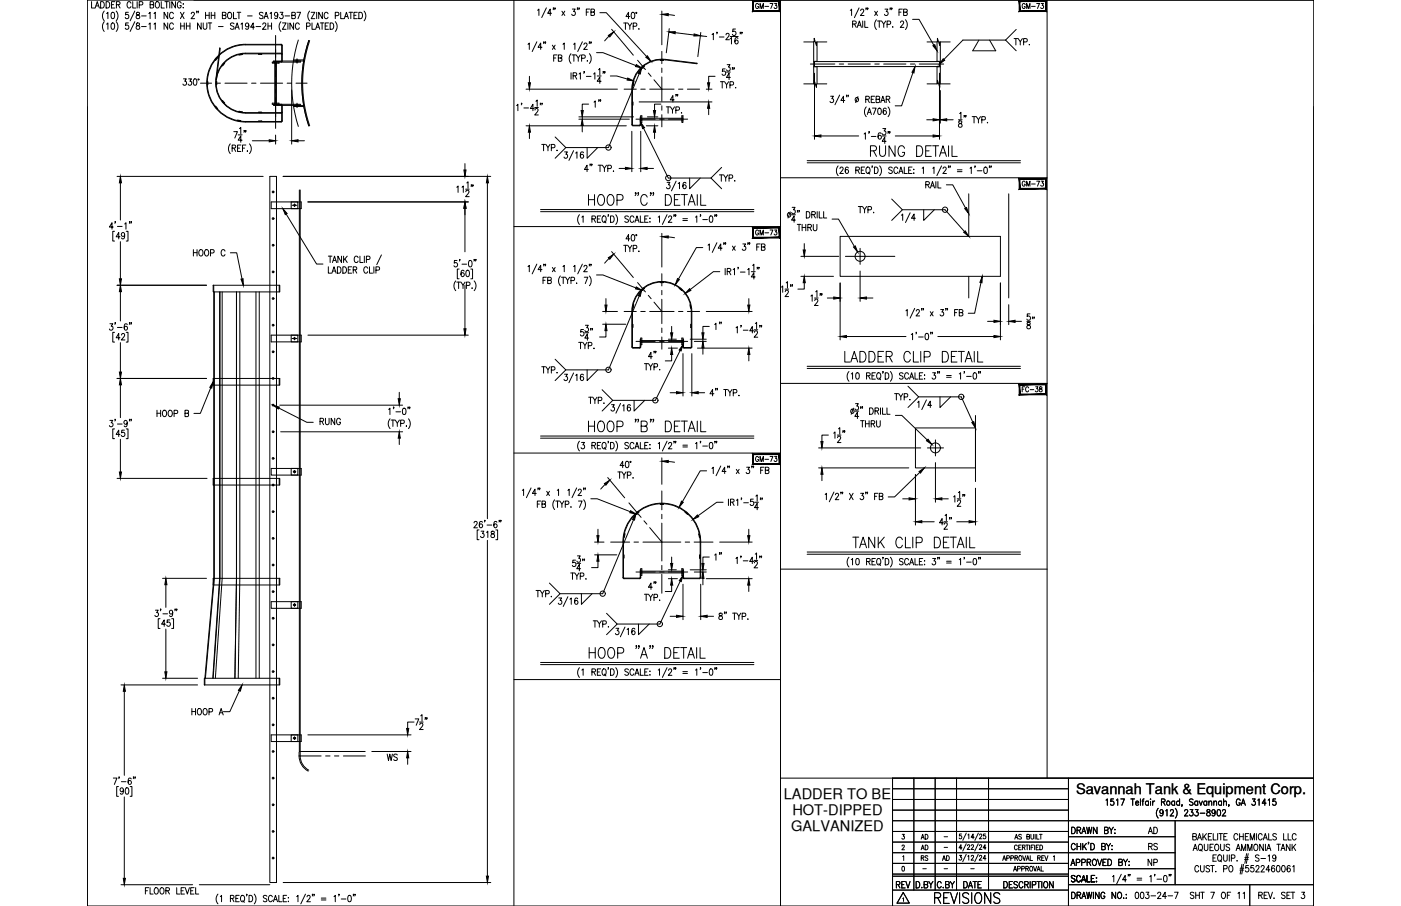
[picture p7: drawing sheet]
<svg xmlns="http://www.w3.org/2000/svg" width="432mm" height="279mm" viewBox="0 0 432 279" stroke-linecap="round" stroke-linejoin="round" font-family="sans-serif">
<defs><g id="words">
<g font-size="6.6">
<text x="267.4" y="49.4">RUNG DETAIL</text>
<text x="259.6" y="112.9">LADDER CLIP DETAIL</text>
<text x="262.1" y="170">TANK CLIP DETAIL</text>
<text x="287.2" y="279.8">REVISIONS</text>
</g>
<g font-size="5.3">
<text x="182" y="34.2">1&quot;</text>
<text x="223.7" y="103" transform="rotate(-90 223.7 103)">1&quot;</text>
<text x="320" y="102.7" transform="rotate(-90 320 102.7)">58&quot;</text>
<text x="47.6" y="129.8">HOOP B</text>
<text x="97.7" y="132.3">RUNG</text>
<text x="219.4" y="173.9">1&quot;</text>
<text x="275.5" y="275.2">REV</text>
<text x="296" y="275.2">DATE</text>
<text x="348.9" y="278.3">003-24-7</text>
</g>
<g font-size="4.9">
<text x="58.6" y="80.1">HOOP C</text>
<text x="274.8" y="124.5">TYP.</text>
<text x="58.2" y="221.5">HOOP A</text>
<text x="118.5" y="235.7">WS</text>
<text x="353.1" y="258.2">AD</text>
<text x="353.1" y="263.2">RS</text>
<text x="353.1" y="268.1">NP</text>
</g>
<g font-size="4.5">
<text x="331.6" y="244.9">Savannah Tank &amp; Equipment Corp.</text>
<text x="241.6" y="246.5">LADDER TO BE</text>
<text x="244.2" y="251.5">HOT-DIPPED</text>
<text x="243.8" y="256.4">GALVANIZED</text>
</g>
<g font-size="4.4">
<text x="232.1" y="3.9">GM-73</text>
<text x="314.3" y="3.9">GM-73</text>
<text x="314.3" y="58.6">GM-73</text>
<text x="232.1" y="73.7">GM-73</text>
<text x="314.3" y="122.1">FC-38</text>
<text x="282.9" y="263.2">AD</text>
<text x="282.9" y="260">AD</text>
<text x="282.9" y="266.7">RS</text>
<text x="289.6" y="266.7">AD</text>
</g>
<g font-size="2.6">
<text x="290" y="262.5">-</text>
<text x="290" y="259.3">-</text>
<text x="283.6" y="269.2">-</text>
<text x="290" y="269.2">-</text>
<text x="298.4" y="269.2">-</text>
</g>
</g></defs>
<!-- layer: 0 -->
<g fill="none" stroke="#000" stroke-width=".31">
<path d="M59.8 0h345.1v279.4M158.4 0v279.4M240.6 0v279.4M322.7 0v240M404.9 0h-378v279.4M26.9 32.9v246.5M404.9 32.9v246.5M240.6 54.8h82.1M158.4 69.9h82.2M240.6 118.2h82.1M158.4 139.7h82.2M240.6 175.5h82.1"/>
<path d="M158.4 209.6h82.2M240.6 240h164.3M275.1 240v39.4M281.7 240v34.5M288.2 240v34.5M294.8 240v34.5M304.7 240v34.5M329.3 240v39.4M275.1 243.2h54.2M275.1 246.5h54.2M275.1 249.8h54.2M275.1 256.4h54.2"/>
<path d="M275.1 259.7h54.2M275.1 253.1h129.8M329.3 258h32.9M362.2 253.1v19.7M26.9 279.4h378M275.1 266.3h54.2M275.1 263h87.1M275.1 270.2h54.2M275.1 269.6h54.2M275.1 274.5h54.2M329.3 272.8h75.6M329.3 267.9h32.9"/>
<path d="M385.2 272.8v6.6"/>
</g>
<!-- layer: DIM -->
<g fill="none" stroke="#000" stroke-width=".31">
<path d="M162.7 13.7l.4-.4v1.9M165.5 12.9l-1.5 3M165.7 3.2l.4-.4v2M167 14.6h-1.2l.8-1.3v1.9M167.7 13l-.2 .5M168.2 13h-.2h.2l-.2 .5M168.4 2.4l-1.4 3M170 4.1h-1.2l.8-1.3v2M170.2 13.9l.9 1.3M170.6 2.5l-.1 .5M170.6 17.9h.7M171.1 2.5l-.1 .5"/>
<path d="M171.1 13.9l-.9 1.3M171.7 16.9h-1.1v2M172.1 17.9l.9-.1 .1-.7-1-.2v2l1-.2v-.6l-.3-.2M173.2 3.5l.9 1.3M173.5 13.7l.4-.4v1.9M174.1 3.5l-.9 1.3M176 16.6a2.31 2.31 0 0 0 0 3M176.3 16.9h1.1M176.4 2.8h.9l-.5 .7a.61 .61 0 0 1 .5 1 .61 .61 0 0 1-1.1-.1M176.8 13.7l.4-.4v1.9M176.9 16.9v2M177.6 16.9l.6 1v1"/>
<path d="M178.1 2.5l-.2 .5M178.5 2.5h-.1h.1l-.1 .5M178.9 16.9l-.7 1M179.3 18l.9-.1 .1-.8-1-.2v2M179.5 12.9l-1.4 3M180 13.7l.1-.3 .5-.1 .3 .5-1 1.4h1.1M180.7 3.7h.6M180.9 18.8h.2zM181.7 16.6a2.31 2.31 0 0 1 0 3M181.7 13h-.1h.1l-.1 .5M181.7 2.8h-1v2M182.1 3.7l1-.1 .1-.6-1.1-.2v2l1.1-.2v-.7l-.4-.2"/>
<path d="M182.2 13l-.1 .5M183.9 16.2h1.9l10.2 4M184.9 3.9h2l12.4 13.5M187.7 11.2l-1.3 1.4M188.5 9l6.7 8M192.2 7.1h1.1M192.8 7.1v2M193.5 7.1l.6 .9v1.1M194.1 5.1h-1.2l.8-1.3v2M194.8 3.9l.2-.1a1.07 1.07 0 0 1 .7 1 1.07 1.07 0 0 1-.7 1 1.37 1.37 0 0 1-.2-1.9zM194.8 7.1l-.7 .9M195.2 8.1l.9-.1 .1-.7-1-.2v2"/>
<path d="M196.8 9h.2zM204 3.4v10.4M205.9 4.5l2 .3M206.3 8.8l-.9 7.5M208.1 10.1l5.8 .7M214.8 19.5v.2M215.9 11l1.9 .3M216 10l-.9 7.5M219.5 10.6l.4-.3v2M221 10l-.1 .5M221.7 11.4h1.4M223.8 10.8l.3-.5h.3l.3 .3-.2 .7-.8 1h1.1"/>
<path d="M224.1 19.9h.9l-.5 .8a.6 .6 0 0 1 .5 .9 .6 .6 0 0 1-1.1-.1M225 12l.4-.4v2M225 11.3h2.5M226.7 9h-.8l-.1 .8a.62 .62 0 0 1 .9 0 .62 .62 0 0 1-.1 .9 .62 .62 0 0 1-.9-.1M227.4 11.9l-.4-.3a1.13 1.13 0 0 0 0 2 .58 .58 0 0 0 .5-.9 .58 .58 0 0 0-.9-.1l-.1 .3M228.2 10h-.1h.1l-.1 .5M228.7 10h-.1h.1l-.1 .5M247.7 12.9h3.2v-1.1l.7 2.2v-1.1h3.2M262.1 3.2l.4-.4v2M262.8 7.4l.9-.1 .1-.6-1-.2v1.9M263.3 7.4l.6 1M264.2 8.4l.7-1.9 .6 1.9"/>
<path d="M264.5 7.8h.8M264.8 2.4l-1.5 3M265.3 3.3l.1-.4a.56 .56 0 0 1 .8 .2 .56 .56 0 0 1-.2 .8l-.8 .9h1.1M265.9 6.5v1.9M266.5 6.5v1.9h1M267 2.5h-.2h.2l-.2 .5M267.5 2.5h-.2h.2l-.2 .5M269.6 3.5l.8 1.3M270.1 6.1a2.3 2.3 0 0 0 0 3M270.4 3.5l-.8 1.3M270.4 6.5h1.2M271 6.5v1.9"/>
<path d="M271.7 6.5l.7 .9v1M272.8 2.8h.8l-.4 .8a.59 .59 0 0 1 .4 .9 .59 .59 0 0 1-1-.1M273 6.5l-.6 .9M273.4 7.5l1-.1v-.7l-1-.2v1.9M274.4 2.5h-.1h.1l-.1 .5M274.9 2.5l-.1 .5M275.2 8.3v.1zM277.1 3.7h.6M277.6 6.9l.1-.3 .5-.1 .3 .5-1 1.4h1.1M278.1 2.8h-1v2M278.5 3.7h1v-.7l-1-.2v2l1-.2 .1-.5-.4-.4M279.1 6.1a2.24 2.24 0 0 1 0 3"/>
<path d="M281.3 6h2l4.5 7.9M285.7 12.9h3.2v-1.1l.7 2.2v-1.1h3.2M301.7 12.4l-1.9 3.3h7.1l-1.9-3.3M309.9 12.4h-13.1l-5.9 5.9M309.9 12.4l3.3 3.3M312.5 11.9h1.2M313.1 11.9v2M313.2 9.1l-3.3 3.3M313.8 11.9l.7 .9v1.1M315.1 11.9l-.6 .9M315.5 12.9l1-.1v-.8l-1-.1v2M317.2 13.7v.2z"/>
<path d="M56.5 24.3h.9l-.5 .8a.6 .6 0 0 1 .5 .9 .6 .6 0 0 1-1-.1M58.1 24.3h.9l-.5 .8a.6 .6 0 0 1 .5 .9 .6 .6 0 0 1-1-.1M59.8 24.4h.7l.1 .3v1.2l-.4 .4-.6-.4v-.7zM73.8 39.7l.4-.4v2M89.9 27.7v16.8M159.2 32.5l.4-.3v1.9M160.8 31.9h-.1h.1l-.1 .4M161.5 33.3h1.4M162.1 27.5h28.2M162.1 38.8h30.9M163.2 23.5v2M164.7 33.5h-1.3l.9-1.3v1.9"/>
<path d="M164.8 33.1h1.1M164.9 34l.3-.5h.3l.3 .3-.2 .7-.8 1h1.1M165.2 31.2l.4-.4v2M166.6 31.9h-.1h.1l-.1 .4M167.1 31.9h-.1h.1l-.1 .4M176 22.4v2M176.6 23.4l1-.1v-.8l-1-.1v2M177.2 23.4l.6 1M178.4 36h16.9M178.4 36.7h15.6M178.5 22.8l.4-.4v2M179.5 38.7v2"/>
<path d="M180.1 22.2h-.2h.2l-.2 .4M180.7 23.6h1.5M181.4 32.1h-1.9v2M182.9 22.8l.4-.4v2M184.1 23.4h1.2M184.5 21.5l.4-.4v2M185.3 25.1h-1.2l.8-1.4v2M186 22.2h-.2h.2l-.2 .4M186.5 22.2l-.2 .4M188.1 23.4h2l3.3 1M197 31.4h22.4M197 22.7l-9.5 22.8h-13.1"/>
<path d="M198.4 39.5l7.6 15.4h13.1M199.2 38.8h3.6M199.5 36h3.3M203.7 32.1h-2v2M205.4 33h1.1M205.9 33v1.9M206.6 33l.7 .9v1M207.8 30.8h-1.2l.8-1.3v2M207.9 33l-.6 .9M208.3 34l1-.1 .1-.3-.1-.6h-1v1.9M208.4 29.2h-.1h.1l-.1 .5M208.9 29.2l-.2 .5"/>
<path d="M210.1 34.7v.2zM217.7 27.5h1.7M218.4 33.4v2M220.4 23.5h-2v2M222 25.2h1.1M222.6 25.2v2M223.3 25.2l.6 .9v1.1M223.5 21.3h-.8l-.1 .8a.61 .61 0 0 1 .9 0 .61 .61 0 0 1-.1 .9 .61 .61 0 0 1-.9-.2M223.9 22.2h1.2M224.6 25.2l-.7 .9M225 26.2l.9-.1 .1-.7-1-.2v2M225.1 23.9h-1.2l.8-1.3v1.9"/>
<path d="M225.8 21h-.1h.1l-.1 .4M226.3 21l-.2 .4M226.7 27v.2zM247.7 25.9h3.2v-1.2l.7 2.2v-1h3.2M251 22.6v20.4M256 29.7h.9l-.5 .7a.6 .6 0 0 1 .5 1 .6 .6 0 0 1-1.1-.1M258.8 29.3l-1.5 3M260.4 31h-1.2l.8-1.3v1.9M261 29.4l-.1 .5M261.5 29.4h-.2h.2l-.2 .5M264.4 29.8l-.7 1.8M266.8 30.6l1-.1v-.7l-1-.1v1.9"/>
<path d="M267 33a2.3 2.3 0 0 0 0 3M267.3 35.3l.6-2 .7 2M267.4 30.6l.5 1M267.5 34.6h.9M268.5 30.6h.7M268.9 33.3h1.1l-.8 2M269.6 29.7h-1.1v1.9h1.1M270 30.6l1-.1v-.7l-1-.1v1.9l1.1-.1v-.5l-.4-.4M270.7 33.4l.3-.1a1.07 1.07 0 0 1 .6 1 1.07 1.07 0 0 1-.6 1 1.37 1.37 0 0 1-.3-1.9zM271.5 31.6l.6-1.9 .7 1.9M271.7 31h.8M272.1 39.6h.9l-.5 .8a.6 .6 0 0 1 .5 .9 .6 .6 0 0 1-1.1-.1"/>
<path d="M273.1 30.6l1-.1v-.7l-1-.1v1.9M273.1 33.6l-.3-.3a1.1 1.1 0 0 0-.6 1 1.1 1.1 0 0 0 .6 1 .55 .55 0 0 0 .5-.5 .55 .55 0 0 0-.5-.6 .55 .55 0 0 0-.6 .4M273.7 33a2.3 2.3 0 0 1 0 3M273.7 30.6l.6 1M281.4 22.4l-3.5 10.2h-2M285.6 36.9h2M285.7 25.9h3.2v-1.2l.7 2.2v-1h3.2M289.6 22.6v20.4M289.8 27.9v10.1M291.8 36.9h2M295.4 36.9h1.1M295.6 37.4v.5a.72 .72 0 0 1 .8 .4 .72 .72 0 0 1-.3 .9 .64 .64 0 0 1-.7-.6 .64 .64 0 0 1 .8-.6l.2-.3v-.3z"/>
<path d="M295.8 35l.4-.4v2M297.2 35.7h-.1h.1l-.1 .4M297.7 35.7h-.1h.1l-.1 .4M299.6 36h1.2M300.2 36v1.9M300.9 36l.7 .9v1M302.2 36l-.6 .9M302.6 37l1-.1v-.8l-1-.1v1.9M304.4 37.7h.1M36.1 54.4h45M37.1 56.4v11.5M71 44.4a2.3 2.3 0 0 0 0 3"/>
<path d="M71.5 45.7l1-.1 .1-.7-1.1-.2v2M72.1 40.6h1.1l-.8 2M72.1 45.7l.5 1M73.2 45.7h.7M73.4 41.6h1.2M74.3 44.7h-1.1v2h1.1M74.6 43.2h-1.2l.8-1.3v2M74.7 45.7h.7M75.3 40.3h-.1h.1l-.1 .5M75.8 44.7h-1.1v2M75.8 40.3l-.2 .5M76.2 46.5v.2z"/>
<path d="M76.9 44.4a2.24 2.24 0 0 1 0 3M77.8 43.4h5.2M84.9 41.7v2.8M87.3 54.4h64M91.9 43.4h1.9M140.8 57.7l.4-.3v1.9M142.4 57.7l.4-.3v1.9M143.3 50.5v1.9M143.5 58.3h1.1M143.6 59.1l.3-.4 .5 .1 .1 .3-1 1.5h1.1M143.9 56.4l.4-.4v2M145.3 57.1l-.1 .5"/>
<path d="M145.8 57.1h-.2h.2l-.2 .5M150.2 56.4v103.6M163.2 40.8v1.9M167 44.5h1.1M167.5 44.5v2M168.3 44.5l.6 1v1M169.5 44.5l-.6 1M169.9 45.6l1.1-.2-.1-.8-1-.1v2M171.1 42.2l3.3 3.3-3.3 3.3M171.7 46.3v.2zM174 46.8h.9l-.5 .8a.6 .6 0 0 1 .5 .9 .6 .6 0 0 1-1.1-.1M176.8 46.5l-1.5 3"/>
<path d="M177.4 47.2l.4-.4v2M179.8 47.1l-.5-.3a1.12 1.12 0 0 0 .1 2 .58 .58 0 0 0 .5-.8 .58 .58 0 0 0-1-.1v.3M181 45.5v3.3l3.2-3.3M181.3 52.3h-1.2l.8-1.4v2M182 50.7l-.2 .4M182.5 50.7h-.2h.2l-.2 .4M184.4 50.9h1.1M184.9 50.9v2M185.7 50.9l.6 1v1M186.9 50.9l-.6 1M187.3 52l1.1-.2-.1-.8-1-.1v2M189.1 52.7v.2z"/>
<path d="M190.8 51.9h2M194.7 40.5v12.5M196 59.5l-.1 .2-.2-.2h.3l-.3 .8M196.8 59.5l-.1 .2-.1-.2h.2l-.2 .8M197.5 40.5v12.5M199.5 51.9h1.9M200.7 59.5l-.2 .2-.1-.2h.3l-.3 .8M201.5 59.5l-.2 .2-.1-.2h.3l-.3 .8M201.7 40.8v1.9M205.6 56.2h.9l-.5 .8a.6 .6 0 0 1 .5 .9 .6 .6 0 0 1-1.1-.1M208.4 55.9l-1.5 3M209 56.6l.4-.4v2"/>
<path d="M211.4 56.5l-.5-.3a1.13 1.13 0 0 0 .1 2 .58 .58 0 0 0 .5-.8 .58 .58 0 0 0-1-.1v.3M212.6 54.9v3.3l3.2-3.3M221.7 53.9h1.2M222.3 53.9v2M222.4 51.6l-3.3 3.3 3.3 3.3M223 53.9l.7 1v1M224.3 53.9l-.6 1M224.7 55l1-.1 .1-.3-.1-.6-1-.1v2M226.5 55.7v.2zM248.8 49.6h65.7M248.8 50.2h65.7M253 41.9h11.7"/>
<path d="M258.3 51.2a2.3 2.3 0 0 0 0 3M258.9 52l.3-.5h.3l.4 .4-1.1 1.6h1.1M261.5 51.8l-.4-.3a1.12 1.12 0 0 0-.1 2 .58 .58 0 0 0 .5-.8 .58 .58 0 0 0-.9-.1l-.1 .2M263.8 52.5l.9-.1 .1-.7-1-.2v2M264.3 52.5l.6 1M265.5 52.5h.6M266.3 41.3l.4-.3v1.9M266.5 51.5h-1v2h1M267.2 51.6l.2-.1a1.01 1.01 0 0 1 .8 1 1.01 1.01 0 0 1-.8 1 1.29 1.29 0 0 1-.2-1.9zM267.6 53.1l.5 .6M267.9 40.7l-.1 .4M268.9 51.2h-.2h.2l-.2 .5"/>
<path d="M269.5 51.5a1.01 1.01 0 0 1 1.2 1 1.01 1.01 0 0 1-1.2 1zM271.1 51.2a2.24 2.24 0 0 1 0 3M271.6 41.2l-.3-.2a1.09 1.09 0 0 0-.7 .9 1.09 1.09 0 0 0 .6 1 .58 .58 0 0 0 .5-.8 .58 .58 0 0 0-1-.1l-.1 .3M273.8 40.7l-.1 .4M274.3 40.7h-.2h.2l-.2 .4M275 51.8l-.4-.3-.7 .3 .2 .5 .8 .4v.7l-.6 .1-.4-.3M275.9 41.9h11.7M276.7 52a.61 .61 0 0 0-.7-.5 .61 .61 0 0 0-.5 .8v.4a.61 .61 0 0 0 .5 .8 .61 .61 0 0 0 .7-.5M277 53.5l.7-2 .6 2M277.3 52.8h.8M278.7 51.5v2h1M280.1 52.5h.6"/>
<path d="M281.1 51.5h-1v2h1M281.6 53.4h.1zM281.6 52.2v.2zM284.2 51.9l.4-.4v2M285.3 57l1-.1 .1-.7-1.1-.2v2M285.9 57l.5 1M286.8 58l.6-2 .6 2M287 57.3h.8M287.5 51.9l.4-.4v2M288.4 56v2M289.1 56v2h.9M290.2 51.2l-1.4 3"/>
<path d="M290.7 52l.3-.5h.3l.3 .4-1 1.6h1.1M291.7 57h1.9l4 7.2M292.4 51.2l-.1 .5M292.9 51.2h-.2h.2l-.2 .5M295.1 52.4h1.4M295.1 52.9h1.4M299 51.9l.4-.4v2M300.6 51.2h-.2h.2l-.2 .5M301.2 52.7h1.4M303.4 51.6l.3-.1a1.09 1.09 0 0 1 .6 1 1.09 1.09 0 0 1-.6 1l-.4-.4-.1-.4zM305 51.2l-.1 .5M305.5 51.2h-.1h.1l-.1 .5"/>
<path d="M34.9 70h-1.2l.8-1.3v2M35.3 71.3h-.5v3h.5M35.6 68.4h-.2h.2l-.2 .5M36.2 69.8h1.4M37 73h-1.2l.8-1.3v2M37.1 74.5v11.5M38.4 69.1l.4-.4v2M38.4 72.3l-.2 .5a.55 .55 0 0 1-.7-.2 .55 .55 0 0 1 .1-.7 .55 .55 0 0 1 .8 .1v.3a.93 .93 0 0 1-.6 1.4l-.3-.3M38.9 71.3h.6v3h-.6M40 68.4h-.1h.1l-.1 .5M40.5 68.4l-.2 .5M71 78h2l1.6 8"/>
<path d="M88.2 66l9.4 15.4h1.9M94.9 62.3h49.4M101.2 79h1.1M101.7 79v2M105.3 79v2l-1.2-2v2M105.9 79v2M106.3 79.8l.7 1.2M107 79l-1.1 1.3M110.4 79.5a.61 .61 0 0 0-.8-.5 .61 .61 0 0 0-.4 .7v.5a.61 .61 0 0 0 .4 .8 .61 .61 0 0 0 .8-.5M110.9 79v2h1M112.3 79v2M117.6 78.6l-1.5 3"/>
<path d="M143.3 64.3v13.4M166.6 64.6h65.7M166.6 65.3h65.7M178.6 66.2a2.24 2.24 0 0 0 0 3M179.3 67l.4-.4v2M181.4 60v3.3M181.4 61.6h1.8M182.4 67.5l1-.1 .1-.6-1.1-.2v2M183 67.5l.6 1.1M183.2 60v3.3M184.1 67.5h.6M184.7 60.2l.3-.2a1.73 1.73 0 0 1 1 2.8l-.5 .5a1.57 1.57 0 0 1-1.2-2.5z"/>
<path d="M185.1 66.6h-1v2h1M185.9 66.7l.1-.1a1 1 0 0 1 .8 1 1 1 0 0 1-.8 1 1.26 1.26 0 0 1-.1-1.9zM186.3 68.2l.5 .5M187.5 66.3l-.1 .5M187.6 60.2l.3-.2a1.74 1.74 0 0 1 1.1 2.8l-.6 .5a1.44 1.44 0 0 1-1.3-2zM187.7 79.7l-1.3 1.5M188.2 66.6a1 1 0 0 1 1.1 1 1 1 0 0 1-1.1 1zM188.5 77.6l6.7 8M189.8 66.2a2.3 2.3 0 0 1 0 3M190.2 61.7h1.2a.89 .89 0 0 0 .7-.8 .89 .89 0 0 0-.7-.9h-1.2v3.3M192.2 75.6h1.1M192.8 75.6v2"/>
<path d="M193.5 75.6l.6 1v1M193.7 66.9l-.4-.3-.6 .1v.5l.8 .5 .2 .6-.4 .3-.7-.3M194.1 73.7h-1.2l.8-1.4v2M194.8 72.5l.2-.2a1.07 1.07 0 0 1 .7 1 1.07 1.07 0 0 1-.7 1 1.38 1.38 0 0 1-.2-1.8zM194.8 75.6l-.7 1M195.2 76.7l.9-.1 .1-.8-1-.2v2M195.4 67.1a.62 .62 0 0 0-.8-.5 .62 .62 0 0 0-.4 .7v.5a.62 .62 0 0 0 .4 .8 .62 .62 0 0 0 .8-.5M195.7 68.6l.6-2 .7 2M195.9 67.9h.8M196.8 77.5h.2zM197.4 66.6v2h.9M198.7 67.5h.6"/>
<path d="M199.5 60.8a.95 .95 0 0 0-1.5-.6 2.12 2.12 0 0 0 .3 3.1 1.02 1.02 0 0 0 1.2-.8M199.7 66.6h-1v2h1M200.3 67.2h.1M200.3 68.4v.2zM202.9 67l.4-.4v2M204 72v10.4M205.1 60a1.76 1.76 0 0 1 1.8 1.1 1.76 1.76 0 0 1-.5 2l-1.3 .2zM205.6 66.2l-1.4 3M205.9 73.1l2 .2M206.1 67.1l.1-.4 .5-.1 .3 .6-1 1.4h1.1M207.8 66.3l-.1 .5M207.9 61.6h1"/>
<path d="M208.3 66.3h-.2h.2l-.2 .5M209.6 60h-1.7v3.3h1.7M210 60h1.9M210.5 67.4h1.4M210.5 68h1.4M210.9 60v3.3M212.1 63.3l1.1-3.3 1 3.3M212.5 62.2h1.3M214.4 67l.4-.4v2M214.9 60v3.3M216 66.3h-.2h.2l-.2 .5M216 60v3.3h1.6"/>
<path d="M216.6 76.3h-2l-5.5 9.8M216.6 67.7h1.4M218.2 75.6l.4-.4v2M218.8 66.7h.7l.1 .3v1.2l-.4 .4-.5-.4-.1-.8zM220.4 66.3h-.1h.1l-.1 .5M220.9 66.3h-.2h.2l-.2 .5M221 74.8l-1.5 3.1M222.5 76.5h-1.1l.7-1.3v2M223.2 75l-.2 .4M223.7 75h-.2h.2l-.2 .4M225.7 75.9l.9 1.3M226.6 75.9l-.9 1.3"/>
<path d="M228.9 75.2h.9l-.5 .8a.6 .6 0 0 1 .5 .9 .6 .6 0 0 1-1-.1M230.6 75h-.2h.2l-.2 .4M231.1 75h-.2h.2l-.2 .4M233.2 76.2h.7M234.3 75.2h-1.1v2M234.7 76.2l.9-.1v-.8l-.9-.1v2l.9-.1 .2-.6-.4-.3M243.6 65.3l-.8 1.9M244 66.2h1.2M244.2 63.9h.8l-.4 .8a.61 .61 0 0 1 .5 .9 .61 .61 0 0 1-1.1-.1M245.2 67.9h-1.2l.8-1.3v1.9M245.7 69.2h1.1M245.9 65l-.2 .4"/>
<path d="M246.3 69.2v2M246.4 65h-.2h.2l-.2 .4M246.8 79.1h11.7M247.2 69.2v2M247.2 70.1h1.1M247.9 75.1v2M248.3 69.2v2M248.5 65.3a.99 .99 0 0 1 1.1 .9 .99 .99 0 0 1-1.1 1zM249 70.1l.9-.1 .1-.6-1-.2v2M249.6 70.1l.5 1.1M250.2 66.2l.9-.1 .1-.7-1-.1v1.9M250.7 69.2v1.4l.4 .6 .6-.3 .1-1.7"/>
<path d="M250.7 66.2l.6 1M251.9 65.3v1.9M252.5 65.3v1.9h.9M253.9 65.3v1.9h.9M256.5 67.6h1.9l4.9 8.4M264.5 63.7h1.2M265.1 63.7v2M265.8 63.7l.7 .9v1.1M267.1 63.7l-.6 .9M267.5 64.7l1-.1v-.7l-1-.2v2M269.3 65.5v.2zM274.8 61.4l3.3 3.3-3.3 3.3"/>
<path d="M277.8 66.4l.4-.4v2M278.1 64.7h13.2l6 6.7M280.5 65.6l-1.4 3M282.1 67.3h-1.2l.8-1.3v2M284.7 64.7v3.3l3.3-3.3M33.9 99.8h.9l-.5 .8a.6 .6 0 0 1 .5 .9 .6 .6 0 0 1-1.1 0M35.6 99.6h-.2h.2l-.2 .4M36.1 88h27.5M37.1 89.9v9.1M40 99.6h-.1h.1l-.1 .4M40.5 99.6l-.2 .4M101.2 82.3v1.9h1"/>
<path d="M102.3 84.2l.7-1.9 .6 1.9M102.5 81l.6-2 .6 2M102.6 83.6h.7M102.7 80.3h.8M104 82.3a.99 .99 0 0 1 1.1 1 .99 .99 0 0 1-1.1 .9zM105.7 82.3a1 1 0 0 1 1.1 1 1 1 0 0 1-1.1 .9zM107.3 83.2h.7M108.4 82.3h-1.1v1.9h1.1M108.9 83.2l.9-.1 .1-.6-1-.2v1.9M109.4 83.2l.6 1M112.9 80l1-.1 .1-.2-.1-.6-1-.1v2M113.3 82.7a.62 .62 0 0 0-.7-.4 .62 .62 0 0 0-.5 .7v.5a.62 .62 0 0 0 .5 .7 .62 .62 0 0 0 .7-.4"/>
<path d="M113.9 82.3v1.9h.9M115.2 82.3v1.9M115.9 83.3l.9-.1 .1-.7-1-.2v1.9M140.5 86.6a2.3 2.3 0 0 0 0 3M140.8 87h1.1M140.9 80.3h-.8l-.1 .9a.62 .62 0 0 1 .9 0 .62 .62 0 0 1-.1 .9 .62 .62 0 0 1-.9-.2M141.4 87v2M141.5 83h-.6v3h.6M141.8 80.1h-.2h.2l-.2 .4M142.1 87l.6 .9v1.1M142.4 81.5h1.4M143 83.6l-.3-.3a1.12 1.12 0 0 0-.1 2 .58 .58 0 0 0 .5-.8 .58 .58 0 0 0-.9-.1l-.1 .2"/>
<path d="M143.3 88v13.4M143.3 87l-.6 .9M143.7 88l1-.1 .1-.7-1.1-.2v2M143.8 83.4l.3-.1a1.09 1.09 0 0 1 .6 1 1.09 1.09 0 0 1-.6 1l-.4-.4-.1-.4zM144.6 80.4l.3-.1a1.09 1.09 0 0 1 .6 1 1.09 1.09 0 0 1-.6 1l-.3-.1-.2-.7zM145.1 83h.5v3h-.5M145.4 88.9h.2zM146.1 86.6a2.24 2.24 0 0 1 0 3M146.2 80.1h-.1h.1l-.1 .4M146.7 80.1h-.2h.2l-.2 .4M162.7 82.2l.4-.4v2M165.5 81.4l-1.5 3.1"/>
<path d="M167 83.1h-1.2l.8-1.3v2M167.4 86.4h.6M167.7 81.6l-.2 .4M168.2 81.6h-.2h.2l-.2 .4M168.4 85.5h-1v2M168.8 86.4l1-.1v-.6l-1-.2v2l1-.2 .1-.5-.4-.4M170.2 82.5l.9 1.3M171.1 82.5l-.9 1.3M172.7 85.1a2.24 2.24 0 0 0 0 3M173 85.5h1.2M173.5 82.2l.4-.4v2M173.6 85.5v2"/>
<path d="M174.3 85.5l.6 .9v1.1M175.6 85.5l-.7 .9M176 86.5l1-.1v-.8l-1-.1v2M176.8 82.2l.4-.4v2M177.7 87.3v.2zM179.5 81.4l-1.4 3.1M180 82.3l.1-.4 .5-.1 .3 .6-1 1.4h1.1M180.1 85.5h1.1l-.8 2M181.7 85.1a2.31 2.31 0 0 1 0 3M181.7 81.6h-.1h.1l-.1 .4M182.2 81.6l-.1 .4M183.9 84.8h1.9l10.2 4"/>
<path d="M185.7 96.1h4.6M185.7 100h7.2M186.8 92.1v2M197 91.3l-9.5 22.8h-13.1M217.7 96.1h14.1M221.8 83.8h-1.9l-7.2 5.5M223.5 82.8v2M224.1 83.7l1-.1 .1-.6-1.1-.2v2M224.7 83.7l.6 1.1M226 83.2l.4-.4v2M227.6 82.5l-.2 .5M228.2 83.9h1.4"/>
<path d="M230.4 83.2l.4-.4v2M230.8 92.1v2M231.6 83.8h1.1M232 81.9l.3-.4v1.9M232.7 85.4h-1.1l.7-1.3v2M232.8 99.8l.4-.4v2M233.5 82.5l-.2 .5M234 82.5h-.2h.2l-.2 .5M240.8 88.5l.4-.3v1.9M242 89.2h1.1M242 90l.3-.5 .5 .1 .2 .3-1 1.6h1.1M242.3 87.2l.4-.3v1.9"/>
<path d="M243.8 87.9l-.2 .5M244.3 87.9h-.2h.2l-.2 .5M246.8 85.2h10.1M247.9 87.2v2h-2M249.9 91.3l.4-.4v2M251 91.9h1.2M251.1 92.7l.3-.5 .5 .1 .2 .3-1.1 1.6h1.2M251.4 90l.4-.4v2M252.9 90.6l-.2 .5M253.3 90.6l-.1 .5M255 91.9h2M258.9 87.3v17.5"/>
<path d="M265.1 83.6v9.3M267.1 91.9h1.9M279.2 95.8l.4-.3v1.9M281.9 95.1l-1.4 3M282.4 95.9l.2-.3 .4-.1 .4 .5-1.1 1.4h1.1M284.2 95.2h-.2h.2l-.2 .5M284.6 95.2h-.1h.1l-.1 .5M286.7 96.1l.9 1.3M287.6 96.1l-.9 1.3M289.9 95.5h.9l-.5 .7a.6 .6 0 0 1 .5 .9 .6 .6 0 0 1-1 0M291.6 95.2h-.2h.2l-.2 .5M292.1 95.2l-.2 .5"/>
<path d="M294.2 96.4h.7M295.3 95.5h-1.1v1.9M295.7 96.4l.9-.1 .1-.6-1-.2v1.9l1-.1 .1-.5-.4-.4M302.3 87.1l-1.9 9.5h-2M304.4 99.1h1.9M308.3 87.3v17.5M310.9 94v6.1M312.9 99.1h1.9M35.3 102.5h-.5v3h.5M36.1 116.7h27.5M36.2 101h1.4M37 104.2h-1.2l.8-1.4v2"/>
<path d="M37.1 105.7v9M37.1 118.7v10.1M37.5 103.3l.3-.5h.3l.3 .4-.2 .7-.8 .9h1.1M38.9 102.5h.6v3h-.6M39.2 100.1l-.3-.3a1.12 1.12 0 0 0-.1 2 .58 .58 0 0 0 .5-.8 .58 .58 0 0 0-.9-.1l-.1 .3M65 119.6l-3.3 7.9h-1.9M94.9 103.4h49.4M167 113.1h1.1M167.5 113.1v2M168.3 113.1l.6 .9v1.1M169.5 113.1l-.6 .9M169.9 114.1l1.1-.2-.1-.7-1-.1v2"/>
<path d="M171.1 110.8l3.3 3.3-3.3 3.3M171.7 114.9v.2zM174 115.4h.9l-.5 .7a.6 .6 0 0 1 .5 1 .6 .6 0 0 1-1.1-.1M176.8 115l-1.5 3M177.4 115.8l.4-.4v2M178.4 105.6h1.1M178.9 105.6v1.9M179.6 105.6l.7 .9v1M179.8 115.7l-.5-.3a1.12 1.12 0 0 0 .1 2 .58 .58 0 0 0 .5-.9 .58 .58 0 0 0-1-.1v.3M179.8 101.6h-.8v.9a.62 .62 0 0 1 .9 0 .62 .62 0 0 1-.1 .9 .62 .62 0 0 1-.9-.2M180.2 102.6h1.2M180.4 100.3h.9l-.5 .8a.6 .6 0 0 1 .5 .9 .6 .6 0 0 1-1-.1"/>
<path d="M180.9 105.6l-.6 .9M181 114.1v3.3l3.2-3.3M181.3 106.6l1-.1 .1-.3-.1-.5-1-.1v1.9M181.4 104.3h-1.2l.8-1.3v1.9M182.1 101.3l-.1 .5M182.6 101.3l-.1 .5M183 107.4h.2zM186.8 102v1.9h-2M198.6 112.1h1.1M199.2 112.1v2M199.9 112.1l.6 1v1M201 110h-1.1l.7-1.3v1.9"/>
<path d="M201.2 112.1l-.7 1M201.6 113.2l.9-.1v-.9l-.9-.1v2M201.7 108.4l-.2 .5M202.2 108.4h-.2h.2l-.2 .5M203.3 113.9v.2zM206 107.4h2.8M206 104.6h2.4M207 109.3v2h-2M207 100.7v1.9M209.6 108.1l-7.6 15.4h-13.2M210.5 109.1v13M212.7 104.6h5"/>
<path d="M213.2 109.1v13M214 105.3h3.7M214.9 107.4h16.9M216.6 107.3v1.9M218.6 100.7h-2v1.9M220.7 119.8h-.2h.2l-.2 .5M221.1 119.8l-.1 .5M226.8 101.1l.4-.4v2M228.5 100.4h-.2h.2l-.2 .5M229.1 101.8h1.4M230.8 109.3v2M232.3 102h-1.2l.8-1.3v2"/>
<path d="M232.4 101.7h1.2M232.5 102.5l.2-.4 .5-.1 .3 .6-1.1 1.4h1.2M234.3 100.4h-.2h.2l-.2 .5M234.8 100.4h-.2h.2l-.2 .5M248.8 113.6h65.7M248.8 113h65.7M260.9 103.8h18.3M261.7 114.6a2.24 2.24 0 0 0 0 3M262.4 115.3l.4-.3v1.9M264 115h.4a1.15 1.15 0 0 1-.2 1.9l-.4-.4-.1-.4zM267.1 115.9l.9-.1 .1-.7-1-.1v1.9M267.6 115.9l.6 1"/>
<path d="M268.8 115.9h.6M269.8 115h-1v1.9h1M270.5 115h.2a1 1 0 0 1 .8 .9 1 1 0 0 1-.8 1 1.27 1.27 0 0 1-.2-1.9zM270.9 116.5l.5 .6M272.8 115a.99 .99 0 0 1 1.2 .9 .99 .99 0 0 1-1.2 1zM274.4 114.6a2.3 2.3 0 0 1 0 3M278.3 115.2l-.4-.2h-.5l-.1 .6 .9 .5 .1 .5-.4 .3-.7-.3M280 115.4a.62 .62 0 0 0-.7-.4 .62 .62 0 0 0-.5 .7v.5a.62 .62 0 0 0 .5 .7 .62 .62 0 0 0 .7-.4M280.3 116.9l.7-1.9 .6 1.9M280.6 116.3h.8M280.9 103.2l.4-.4v2M282 115v1.9h1"/>
<path d="M282.5 102.5h-.2h.2l-.2 .5M283.1 103.9h1.4M283.4 115.9h.6M284.4 115h-1v1.9h1M284.9 115.7h.2zM284.9 116.8h.2zM285.3 102.9h.7l.1 .3v1.2l-.3 .4-.6-.4-.1-.7zM286.9 102.5l-.1 .5M287.4 102.5h-.1h.1l-.1 .5M287.4 115h.9l-.5 .7a.6 .6 0 0 1 .5 .9 .6 .6 0 0 1-1-.1M289.1 103.8h17.2M291.7 115.8h1.5"/>
<path d="M291.7 116.4h1.5M295.7 115.3l.4-.3v1.9M297.9 116.1h1.4M300.1 115h.3a1.07 1.07 0 0 1 .6 .9 1.07 1.07 0 0 1-.6 1l-.3-.1-.2-.7zM33.9 129.6h.9l-.5 .8a.6 .6 0 0 1 .5 .9 .6 .6 0 0 1-1.1-.1M35.3 132.3h-.5v3h.5M35.6 129.3h-.2h.2l-.2 .5M36.2 130.8h1.4M37 134h-1.2l.8-1.3v1.9M37.1 135.5v10.1M38.4 132.7h-.9v.8a.61 .61 0 0 1 .9 0 .61 .61 0 0 1-.1 .9 .61 .61 0 0 1-.9-.2M38.9 132.3h.6v3h-.6"/>
<path d="M39.2 130.3a.53 .53 0 0 1-.7 .4 .53 .53 0 0 1-.2-.8 .53 .53 0 0 1 .8 0l.1 .4a.95 .95 0 0 1-.6 1.3l-.3-.3M40 129.3h-.1h.1l-.1 .5M40.5 129.3l-.2 .5M85.9 125.8l8.7 4.4h1.9M86.2 124.9h37.9M86.5 133.2h37.6M119.8 126.3l.4-.4v1.9M120.2 129.2a2.24 2.24 0 0 0 0 3M120.5 129.5h1.2M121.1 129.5v2M121.4 125.6h-.2h.2l-.2 .5M121.8 129.5l.6 1v1"/>
<path d="M122 127h1.5M123.1 121v2M123.1 135.1v2M123.1 129.5l-.7 1M123.5 130.6l1-.1v-.8l-1-.2v2M124.2 126l.3-.1a1.07 1.07 0 0 1 .6 1 1.07 1.07 0 0 1-.6 .9 1.38 1.38 0 0 1-.3-1.8zM125.2 131.3v.2zM125.9 125.6h-.2h.2l-.2 .5M125.9 129.2a2.31 2.31 0 0 1 0 3M126.3 125.6l-.1 .5M166.6 134.5h65.7M166.6 135.1h65.7"/>
<path d="M178.6 136.1a2.24 2.24 0 0 0 0 3M179.2 136.4h.9l-.5 .8a.6 .6 0 0 1 .5 .9 .6 .6 0 0 1-1-.1M181.4 129.9v3.2M181.4 131.4h1.8M181.4 122.5h1.2M182 122.5v2M182.4 137.4l1-.1 .1-.7-1.1-.2v2M182.7 122.5l.6 .9v1.1M183 137.4l.6 1M183.2 129.9v3.2M184 122.5l-.7 .9M184.1 137.4h.6"/>
<path d="M184.4 123.5l1-.1v-.8l-1-.1v2M184.7 130l.3-.1a1.72 1.72 0 0 1 1 2.8l-.5 .4a1.56 1.56 0 0 1-1.2-2.5zM185.1 136.4h-1v2h1M185.6 120.2l3.2 3.3-3.2 3.3M185.9 136.5l.1-.1a1 1 0 0 1 .8 1 1 1 0 0 1-.8 1 1.27 1.27 0 0 1-.1-1.9zM186.1 124.3v.2zM186.3 138l.5 .6M187.5 136.1l-.1 .5M187.6 130l.3-.1a1.73 1.73 0 0 1 1.1 2.8l-.6 .4a1.44 1.44 0 0 1-1.3-2zM188.2 136.4a1 1 0 0 1 1.1 1 1 1 0 0 1-1.1 1zM188.5 124.8h.8l-.5 .7a.6 .6 0 0 1 .5 1 .6 .6 0 0 1-1-.1M189.8 136.1a2.3 2.3 0 0 1 0 3"/>
<path d="M190.2 131.6h1.2a.88 .88 0 0 0 .7-.9 .88 .88 0 0 0-.7-.8h-1.2v3.2M191.3 124.4l-1.5 3M191.9 125.2l.4-.4v2M193.7 136.7l-.4-.3-.6 .1v.6l.9 .5 .1 .5-.4 .3-.7-.3M194.3 125.1l-.5-.3a1.14 1.14 0 0 0 .1 2 .58 .58 0 0 0 .5-.9 .58 .58 0 0 0-1-.1l-.1 .3M195.4 136.9a.62 .62 0 0 0-.8-.5 .62 .62 0 0 0-.4 .8v.4a.62 .62 0 0 0 .4 .8 .62 .62 0 0 0 .8-.5M195.4 123.5v3.3l3.3-3.3M195.7 138.4l.6-2 .7 2M195.9 137.8h.8M196 129.4h-.3h.3l-.3 .8M196.8 129.4h-.2h.2l-.2 .8M197.4 136.4v2h.9"/>
<path d="M197.6 131.4h1.2a.79 .79 0 0 0 .7-.8 .79 .79 0 0 0-.7-.7h-1.2v3.2h1.2a.88 .88 0 0 0 .7-.8 .88 .88 0 0 0-.7-.9M198.7 137.4h.6M199.7 136.4h-1v2h1M200.3 137.1h.1M200.3 138.2h.1M200.7 129.4h-.3h.3l-.3 .8M201.5 129.4h-.3h.3l-.3 .8M202.9 136.8l.4-.4v2M205.1 129.9a1.76 1.76 0 0 1 1.8 1 1.76 1.76 0 0 1-.5 2.1l-1.3 .1zM205.6 136.1l-1.4 3M206.1 136.9l.3-.5 .5 .1 .1 .3-.2 .7-.8 .9h1.1M206.5 121.1h2"/>
<path d="M207.8 136.1l-.1 .5M207.9 131.4h1M208.3 136.1h-.2h.2l-.2 .5M209.6 129.9h-1.7v3.2h1.7M210 129.9h1.9M210.5 137.3h1.4M210.5 137.8h1.4M210.9 129.9v3.2M212.1 133.1l1.1-3.2 1 3.2M212.5 132.1h1.3M214.4 136.8l.4-.4v2M214.9 129.9v3.2"/>
<path d="M215.2 121.1h2M216 136.1h-.2h.2l-.2 .5M216 129.9v3.2h1.6M216.6 137.6h1.4M218.8 136.5l.4-.1a1.14 1.14 0 0 1-.1 2l-.4-.4-.1-.4zM220 121.4h-1.2l.8-1.3v2M220.4 136.1h-.1h.1l-.1 .5M220.9 136.1h-.2h.2l-.2 .5M223.1 120.1h1.1M223.6 120.1v2M224.3 120.1l.7 1v1M225.6 120.1l-.6 1"/>
<path d="M226 121.2l1-.1v-.9l-1-.1v2M227.8 121.9v.2zM252.3 138.1h31.5M255.3 134.2h-2v2M256.9 133.6l.4-.4v2M258.1 134.2h1.1M258.1 135l.2-.4 .5-.1 .3 .6-1 1.4h1.1M258.4 132.2l.4-.3v2M259.9 132.9h-.2h.2l-.2 .5M260.4 132.9l-.2 .5M263.1 125.9l-.8 1.9M263.5 126.8h1.2"/>
<path d="M263.7 124.5h.8l-.4 .7a.6 .6 0 0 1 .5 1 .6 .6 0 0 1-1.1-.1M264.7 128.4h-1.2l.8-1.3v2M265.2 129.7h1.1M265.4 125.5h-.2h.2l-.2 .5M265.8 129.7v2M265.9 125.5l-.2 .5M266.7 129.7v2M266.7 130.7h1.2M267.9 129.7v2M268 125.8a1 1 0 0 1 1.2 1 1 1 0 0 1-1.2 1zM268.5 130.7l1-.1v-.7l-1-.2v2M269 130.7l.6 1"/>
<path d="M269.7 126.7l1-.1v-.7l-1-.1v2M270.2 129.7v1.4l.5 .6 .5-.3 .1-1.7M270.3 126.7l.5 1.1M271.4 125.8v2M272 125.8v2h1M273.4 125.8v2h.9M276 128.1h1.9l7.9 7.6M283.1 122.4h13.2l3.5 7.8M285.5 123.3l-1.4 3M287.1 125h-1.2l.8-1.3v2M289.7 122.4v3.3l3.3-3.3M36.1 147.5h27.7"/>
<path d="M161 151.2l.4-.3v1.9M163.7 150.5l-1.5 3M165.3 152.2h-1.2l.8-1.3v1.9M165.6 155.4h.6M165.9 150.6h-.1h.1l-.1 .4M166.4 150.6l-.2 .4M166.6 154.5h-1v2M167 155.4h1l.1-.7-1.1-.2v2l1.1-.2v-.7l-.3-.2M168.5 151.5l.9 1.3M169.4 151.5l-.9 1.3M170.9 154.1a2.3 2.3 0 0 0 0 3M171.3 154.5h1.1"/>
<path d="M171.7 151.2l.4-.3v1.9M171.8 154.5v2M172.6 154.5l.6 .9v1.1M173.8 154.5l-.6 .9M174.2 155.6l1-.2 .1-.2-.1-.6-1-.1v2M175 151.2l.4-.3v1.9M176 156.3v.2zM177.7 150.5l-1.4 3M178.2 151.3l.3-.4h.5l.2 .3-.3 .7-.8 .9h1.2M178.3 154.5h1.1l-.8 2M179.9 154.1a2.3 2.3 0 0 1 0 3M180 150.6h-.2h.2l-.2 .4"/>
<path d="M180.4 150.6l-.1 .4M182.1 153.8h2l10.1 4M186.5 149.4l-1.4 1.4M187.3 147.3l5.2 6.2M190.4 145.5h1.1M191 145.5v2M191.7 145.5l.6 1v1M192.3 143.6h-1.2l.8-1.3v1.9M193 142.3h.2a1.07 1.07 0 0 1 .7 .9 1.07 1.07 0 0 1-.7 1l-.2-.1-.3-.7zM193 145.5l-.7 1M193.4 146.6l.9-.1 .2-.3-.2-.6-.9-.1v2M195.1 147.3v.2z"/>
<path d="M204 141.2v8.2M205.9 142.3l2 .3M217.8 145.2h-2l-5.5 9.5M219.4 144.5l.4-.4v2M222.1 143.7l-1.4 3M222.9 154.9h-2l-5.8 4.2M223.8 145.4h-1.3l.9-1.3v2M224.4 143.8h-.2h.2l-.2 .5M224.5 153.9v2M224.9 143.8l-.2 .5M225.1 154.9l1-.1 .1-.7-1.1-.2v2M225.7 154.9l.6 1"/>
<path d="M226.9 144.7l.9 1.4M227 154.3l.4-.4v2M227.8 144.7l-.9 1.4M228.6 153.6h-.2h.2l-.2 .5M229.2 155h1.5M230.1 144.1h.9l-.5 .7a.6 .6 0 0 1 .5 1 .6 .6 0 0 1-1-.1M231.8 143.8l-.2 .5M232.2 153.9h-.8l-.1 .9a.61 .61 0 0 1 .9 0 .61 .61 0 0 1-.1 .9 .61 .61 0 0 1-.9-.2M232.3 143.8l-.2 .5M232.6 154.9h1.2M233 153l.4-.4v2M233.8 156.5h-1.2l.8-1.3v2"/>
<path d="M234.4 145h.7M234.5 153.6h-.2h.2l-.2 .5M235 153.6h-.2h.2l-.2 .5M235.5 144.1h-1.1v2M235.9 145l.9-.1 .1-.6-1-.2v2l1-.2 .1-.5-.4-.4M252.3 144.3h27.8M253.3 146.3v1.9M254.3 152.5l.4-.4v2M257 151.7l-1.4 3M257.5 152.6l.3-.5h.3l.4 .4-1.1 1.6h1.1M259.2 151.8l-.1 .5M259.7 151.8h-.1h.1l-.1 .5"/>
<path d="M261.8 152.1l1.1 2M262.9 152.1l-1.1 2M265.2 152.1h.9l-.5 .8a.6 .6 0 0 1 .5 .9 .6 .6 0 0 1-1-.1M266.9 151.8l-.1 .5M267.4 151.8l-.1 .5M269.6 153.1h.6M270.6 152.1h-1v2M271 153.1l.9-.1 .1-.7-1-.2v2l1-.2 .1-.5-.4-.3M278.2 153.8h2M282.2 146.3v15.6M283.5 145.7l-7.8 7.5h-2M288.3 142.7v12.2"/>
<path d="M290.3 153.8h2M291.3 159l.4-.4v2M292.8 159.6l-.2 .5M293.2 159.6h-.1h.1l-.1 .5M293.9 153.2l.4-.3v1.9M295 153.8h1.1M295.1 154.6l.3-.4 .5 .1 .2 .3-.3 .6-.8 .9h1.1M295.4 151.9l.4-.3v1.9M296.9 152.6h-.2h.2l-.2 .5M297.3 152.6h-.1h.1l-.1 .5M300.7 150.6v11.3M50.1 178.4h13.5"/>
<path d="M146.1 161.3l.3-.5 .5 .1 .2 .3-.3 .6-.8 1h1.2M147.6 163.4h-.5v3h.5M148.3 163.8h.8l-.4 .7a.6 .6 0 0 1 .4 1 .6 .6 0 0 1-1-.1M148.7 161.1l-.5-.3a1.14 1.14 0 0 0 .1 2 .58 .58 0 0 0 .4-.9 .58 .58 0 0 0-.9-.1l-.1 .3M149.5 160.5h-.2h.2l-.2 .5M149.9 164.2l.4-.4v2M150.1 161.9h1.5M150.2 166.6v103.6M151.5 163.9v.6a.72 .72 0 0 1 .8 .4 .72 .72 0 0 1-.3 .9 .64 .64 0 0 1-.7-.7 .64 .64 0 0 1 .8-.6l.2-.2v-.4zM152.8 163.4h.6v3h-.6M153.1 161.1l-.4-.3a1.14 1.14 0 0 0 0 2 .58 .58 0 0 0 .5-.9 .58 .58 0 0 0-.9-.1l-.1 .3M153.9 160.5h-.1h.1l-.1 .5"/>
<path d="M154.4 160.5l-.1 .5M169.3 179.8l3.3 3.3-3.3 3.3M175.9 176.7h1.1M176.4 176.7v2M177.2 176.7l.6 .9v1.1M177.4 172.7h-.8l-.1 .9a.62 .62 0 0 1 .9 0 .62 .62 0 0 1-.1 .9 .62 .62 0 0 1-.9-.2M177.8 173.7h1.2M178 171.4h.8l-.4 .8a.6 .6 0 0 1 .4 .9 .6 .6 0 0 1-1-.1M178.4 176.7l-.6 .9M178.8 177.7l1-.1v-.8l-1-.1v2M179 175.4h-1.2l.8-1.3v1.9M179.7 172.5h-.2h.2l-.2 .4"/>
<path d="M180.2 172.5h-.2h.2l-.2 .4M180.6 178.5v.2zM183.3 167.2h2.9M183.3 171.1h6.8M184.3 173.1v1.9h-2M184.3 163.2v2M195.3 160.3l-9.5 22.8h-13.2M201.7 179.5l-.2 .5M202.2 179.5h-.2h.2l-.2 .5M206 175.7h2.4M206 178.5h2.8M207 171.8v2"/>
<path d="M209.7 179.2l-6.3 13.2h-13.2M212.7 175.7h5M214 176.4h3.7M216.6 178.4v2M217.7 178.5h14.1M218.6 171.8h-2v2M221.8 167.2h10M226.8 172.2l.4-.4v2M228.4 171.6h-.1h.1l-.1 .4M229.1 173h1.4M230.8 163.2v2M232.3 173.1h-1.2l.8-1.3v2"/>
<path d="M232.4 172.8h1.1M232.5 173.6l.2-.4 .4-.1 .3 .6-1 1.4h1.1M232.8 170.9l.4-.4v2M234.3 171.6l-.2 .4M234.7 171.6h-.1h.1l-.1 .4M248.8 170.9h65.7M248.8 170.2h65.7M261.7 171.9a2.24 2.24 0 0 0 0 3M262.4 172.6l.4-.4v2M264 172.3l.4-.1a1.15 1.15 0 0 1-.2 2l-.4-.4-.1-.4zM267.1 173.2l.9-.1 .1-.7-1-.2v2M267.6 173.2l.6 1"/>
<path d="M268.8 173.2h.6M269.8 172.2h-1v2h1M270.5 172.3l.2-.1a1 1 0 0 1 .8 1 1 1 0 0 1-.8 1 1.27 1.27 0 0 1-.2-1.9zM270.9 173.8l.5 .6M272.2 171.9l-.2 .5M272.8 172.2a.99 .99 0 0 1 1.2 1 .99 .99 0 0 1-1.2 1zM274.4 171.9a2.3 2.3 0 0 1 0 3M278.3 172.5l-.4-.3-.5 .1-.1 .6 .9 .5 .1 .5-.4 .3-.7-.3M280 172.7a.62 .62 0 0 0-.7-.5 .62 .62 0 0 0-.5 .8v.4a.62 .62 0 0 0 .5 .8 .62 .62 0 0 0 .7-.5M280.3 174.2l.7-2 .6 2M280.6 173.5h.8M282 172.2v2h1"/>
<path d="M283.4 173.2h.6M284.1 160.9h3.8M284.4 172.2h-1v2h1M285 172.9v.2zM285 174v.2zM287.4 172.2h.9l-.5 .8a.6 .6 0 0 1 .5 .9 .6 .6 0 0 1-1-.1M289.1 171.9h-.2h.2l-.2 .5M289.6 171.9l-.2 .5M290.8 161.2h-1.2l.8-1.3v2M290.9 160.9h1.1M291 161.7l.3-.5h.3l.4 .4-.3 .7-.8 .9h1.1M291.7 173.1h1.5"/>
<path d="M291.7 173.6h1.5M294.9 160.9h3.8M295.7 172.6l.4-.4v2M297.3 171.9h-.2h.2l-.2 .5M297.9 173.4h1.4M300.1 172.3l.3-.1a1.07 1.07 0 0 1 .6 1 1.07 1.07 0 0 1-.6 1l-.3-.1-.2-.7zM301.7 171.9h-.1h.1l-.1 .5M302.2 171.9l-.2 .5M47.9 188.2h.9l-.5 .7a.6 .6 0 0 1 .5 .9 .6 .6 0 0 1-1.1 0M49.3 190.8h-.5v3h.5M49.6 187.9h-.2h.2l-.2 .5M50.2 189.3h1.4"/>
<path d="M51 192.5h-1.2l.8-1.3v1.9M51.1 180.3v7M51.1 194v13.2M52.4 191.2h-.8l-.1 .8a.61 .61 0 0 1 .9 0 .61 .61 0 0 1-.1 .9 .61 .61 0 0 1-.9-.1M52.9 190.8h.6v3h-.6M53.2 188.8a.53 .53 0 0 1-.7 .4 .53 .53 0 0 1-.2-.8 .53 .53 0 0 1 .8 0l.1 .4a.95 .95 0 0 1-.6 1.3l-.3-.3M54 187.9h-.1h.1l-.1 .5M54.5 187.9h-.1h.1l-.1 .5M165.2 182.1h1.1M165.8 182.1v2M166.5 182.1l.6 .9v1.1M167.8 182.1l-.7 .9"/>
<path d="M168.2 183.1l.9-.1 .1-.7-1-.2v2M169.9 183.9h.1M172.2 184.4h.9l-.5 .8a.6 .6 0 0 1 .5 .9 .6 .6 0 0 1-1-.1M175 184l-1.4 3M175.7 184.8l.4-.4v2M178.1 184.7l-.4-.3a1.11 1.11 0 0 0 0 2 .55 .55 0 0 0 .5-.6 .55 .55 0 0 0-.5-.5 .55 .55 0 0 0-.6 .4M179.2 183.1v3.3l3.3-3.3M181.6 199.7v3.3M182.8 191.5h1.1M183.4 191.5v1.9M183.5 199.7v3.3M184.1 191.5l.6 .9v1"/>
<path d="M184.9 199.9l.3-.2a1.44 1.44 0 0 1 1.3 2 1.08 1.08 0 0 1-1.1 1.3 1.08 1.08 0 0 1-1-1.3l.1-1.2zM185.4 191.5l-.7 .9M185.8 192.5l.9-.1v-.8l-.9-.1v1.9M186.9 189.1l3.3 3.3-3.3 3.3M187.5 193.2v.2zM187.8 199.9l.3-.2a1.56 1.56 0 0 1 1.2 2.5 1.02 1.02 0 0 1-1.2 .8 1.02 1.02 0 0 1-.8-1.3l.1-1.2zM189.8 193.8h.9l-.5 .7a.6 .6 0 0 1 .5 .9 .6 .6 0 0 1-1-.1M192.6 193.4l-1.4 3M193.3 194.1l.4-.3v1.9M195.7 194l-.5-.2a1.14 1.14 0 0 0 .1 1.9 .57 .57 0 0 0 .4-.8 .57 .57 0 0 0-.9-.1l-.1 .3M196.2 199.2h-.2l.1-.1 .1 .1-.2 .8M196.8 192.4v3.3l3.3-3.3"/>
<path d="M197 199.2h-.3l.2-.1 .1 .1-.3 .8M198.6 183.3h1.1M199.2 183.3v1.9M199.9 183.3l.6 .9v1M200.5 199.2h-.3l.1-.1 .2 .1-.3 .8M201 181.1h-1.1l.7-1.3v2M201.2 183.3l-.7 .9M201.3 199.2h-.3l.1-.1 .2 .1-.3 .8M201.6 184.3l.9-.1v-.9h-.9v1.9M203.3 185h.1M204.9 199.7h.9a1.87 1.87 0 0 1 0 3.3h-.9zM206.5 190.1h2"/>
<path d="M207 180.4v2h-2M209.4 199.7h-1.7v3.3h1.7M209.8 199.7h1.8M210.5 180.2v10.9M210.7 199.7v3.3M214.7 199.7v3.3M215.8 199.7v3.3h1.6M216 180.2v10.9M218 190.1h1.9M221.7 189.2v.5a.8 .8 0 0 1 .8 .4 .8 .8 0 0 1 0 .9 .65 .65 0 0 1-1-.5 .65 .65 0 0 1 .9-.7l.2-.3-.1-.3zM223.4 188.8l-.2 .5M223.9 188.8h-.2h.2l-.2 .5"/>
<path d="M225.8 189.1h1.1M226.4 189.1v2M227.1 189.1l.6 .9v1.1M228.3 189.1l-.6 .9M228.7 190.1l1-.1 .2-.3-.2-.5-1-.1v2M230.5 190.9v.2zM230.8 180.4v2M37.3 211.2h23.6M38.3 213.2v25.9M50.1 209.2h10.8M73.8 213l-3 6.5h-1.9M166.6 204.3h65.7"/>
<path d="M166.6 205h65.7M178.6 205.9a2.24 2.24 0 0 0 0 3M179.3 206.7l.4-.4v2M181.6 201.3h1.9M182.4 207.2l1-.1 .1-.6-1.1-.2v2M183 207.2l.6 1.1M184.1 207.2h.6M185.1 206.3h-1v2h1M185.9 206.4l.1-.1a1.02 1.02 0 0 1 .8 1 1.02 1.02 0 0 1-.8 1 1.27 1.27 0 0 1-.1-1.9zM186.3 207.9l.5 .5M187.5 206l-.1 .5M188.2 206.3a1.01 1.01 0 0 1 1.1 1 1.01 1.01 0 0 1-1.1 1z"/>
<path d="M189.8 205.9a2.3 2.3 0 0 1 0 3M190.4 201.4h1.2a.87 .87 0 0 0 .7-.8 .87 .87 0 0 0-.7-.9h-1.2v3.3M193.7 206.6l-.4-.3-.6 .1v.5l.8 .5 .2 .6-.4 .3-.7-.3M195.4 206.8a.62 .62 0 0 0-.8-.5 .62 .62 0 0 0-.4 .7v.5a.62 .62 0 0 0 .4 .8 .62 .62 0 0 0 .8-.5M195.7 208.3l.6-2 .7 2M195.9 207.6h.8M197.4 206.3v2h.9M197.4 203l1.1-3.3 1 3.3M197.8 201.9h1.3M198.7 207.2h.6M199.7 206.3h-1v2h1M200.3 206.9h.1"/>
<path d="M200.3 208.1v.2zM202.9 206.7l.4-.4v2M205.6 205.9l-1.4 3M206.1 206.8l.3-.5h.3l.3 .4-.2 .6-.8 1h1.1M207.7 201.3h1M207.8 206l-.1 .5M208.3 206h-.2h.2l-.2 .5M210.5 207.1h1.4M210.5 207.7h1.4M211.9 203l1.1-3.3 1 3.3M212.3 201.9h1.3M214.4 206.7l.4-.4v2"/>
<path d="M216 206h-.2h.2l-.2 .5M216.6 207.4h1.4M218.8 206.4l.3-.1a1.09 1.09 0 0 1 .6 1 1.09 1.09 0 0 1-.6 1l-.4-.4-.1-.5zM220.4 206h-.1h.1l-.1 .5M220.9 206h-.2h.2l-.2 .5M34.9 239.9h1.1l-.8 2M36.8 239.7h-.2h.2l-.2 .4M41.2 239.7h-.1h.1l-.1 .4M41.7 239.7l-.1 .4M94.9 226.6h31.8M114.6 231.8h12.1M125.6 233.7v2"/>
<path d="M127.6 222.7h-2v1.9M128 221.7h1.1l-.8 2M129.3 222.7h1.1M129.4 223.5l.3-.5 .5 .1 .1 .3-.2 .6-.8 1h1.1M129.7 220.7l.4-.3v2M131.1 221.4h-.1h.1l-.1 .5M131.6 221.4l-.1 .5M36.5 242.6h-.5v3h.5M37.4 241.1h1.4M38 243.6a.53 .53 0 0 1-.5 .6 .53 .53 0 0 1-.5-.7l.5-.5a1.08 1.08 0 0 1 .6 1 1.08 1.08 0 0 1-.7 .9l-.3-.3M38.3 245.8v25.1M38.8 243h.7l.1 .3v1.2l-.4 .4-.5-.4-.1-.7z"/>
<path d="M40.1 242.6h.6v3h-.6M40.4 240.2l-.5-.3a1.14 1.14 0 0 0 .1 2 .55 .55 0 0 0 .6-.5 .55 .55 0 0 0-.5-.6 .55 .55 0 0 0-.6 .5M37.3 272.8h22.1M44.8 274.7h.6M45.8 273.7h-1v2M46.2 273.7v2h1M47.8 273.9l.2-.2a1 1 0 0 1 .8 1 1 1 0 0 1-.8 1 1.24 1.24 0 0 1-.2-1.8zM49.6 273.9l.2-.2a1 1 0 0 1 .8 1 1 1 0 0 1-.8 1 1.24 1.24 0 0 1-.2-1.8zM51.1 274.7l1-.1 .1-.7-1.1-.2v2M51.7 274.7l.5 1M54.5 273.7v2h.9M55.8 274.7h.7"/>
<path d="M56.9 273.7h-1.1v2h1.1M57.1 273.7l.6 2 .7-2M58.8 274.7h.6M59.8 273.7h-1v2h1M60.3 273.7v2h1M67.2 275.7a2.24 2.24 0 0 0 0 3M67.9 276.5l.4-.4v2M71 277.1l1-.1 .1-.7-1.1-.2v2M71.6 277.1l.5 1M72.7 277.1h.6M73.7 276.1h-1v2h1M74.4 276.2l.2-.1a1 1 0 0 1 .8 1 1 1 0 0 1-.8 1 1.26 1.26 0 0 1-.2-1.9z"/>
<path d="M74.8 277.7l.5 .6M76.1 275.8h-.2h.2l-.2 .5M76.8 276.1a1 1 0 0 1 1.1 1 1 1 0 0 1-1.1 1zM78.4 275.7a2.31 2.31 0 0 1 0 3M82.3 276.4l-.4-.3-.6 .1-.1 .6 .9 .4 .2 .6-.4 .3-.7-.3M83.9 276.6a.62 .62 0 0 0-.7-.5 .62 .62 0 0 0-.5 .8v.4a.62 .62 0 0 0 .5 .8 .62 .62 0 0 0 .7-.5M84.3 278.1l.6-2 .6 2M84.5 277.4h.8M85.9 276.1v2h1M87.3 272.2h64M87.3 277.1h.6M88.3 276.1h-1v2h1"/>
<path d="M88.9 276.8v.2zM88.9 277.9v.2zM91.4 276.5l.4-.4v2M94.1 275.7l-1.4 3M94.6 276.6l.2-.4 .5-.1 .3 .6-1 1.4h1.1M96.4 275.8h-.2h.2l-.2 .5M96.9 275.8h-.2h.2l-.2 .5M99 277h1.5M99 277.5h1.5M102.9 276.5l.4-.4v2M104.5 275.8h-.1h.1l-.1 .5M105.2 277.2h1.4"/>
<path d="M107.4 276.2l.3-.1a1.07 1.07 0 0 1 .6 1 1.07 1.07 0 0 1-.6 1 1.38 1.38 0 0 1-.3-1.9zM109 275.8h-.2h.2l-.2 .5M109.5 275.8l-.2 .5"/>
<circle cx="196.1" cy="4" r=".17"/>
<circle cx="61.1" cy="24.5" r=".17"/>
<circle cx="264.1" cy="30.7" r=".61"/>
<circle cx="187.5" cy="45.5" r=".81"/>
<circle cx="206" cy="54.9" r=".81"/>
<circle cx="196.1" cy="72.5" r=".17"/>
<circle cx="243.2" cy="66.2" r=".61"/>
<circle cx="291.3" cy="64.7" r=".81"/>
<circle cx="187.5" cy="114.1" r=".81"/>
<circle cx="202" cy="123.5" r=".81"/>
<circle cx="262.7" cy="126.8" r=".61"/>
<circle cx="296.3" cy="122.4" r=".81"/>
<circle cx="194.3" cy="142.4" r=".17"/>
<circle cx="185.7" cy="183.1" r=".81"/>
<circle cx="203.4" cy="192.4" r=".81"/>
</g>
<!-- layer: CENTER -->
<g fill="none" stroke="#000" stroke-width=".31">
<path d="M84.9 10.9v28.7M91.5 18.1v1.4M196.5 18.6l2.4 2.9M204 15.9v3.7M249.8 19.7h7.5M258.7 19.7h1.3M261.4 19.7h6.8M269.6 19.7h1.4M272.4 19.7h6.8M280.6 19.7h1.3M283.3 19.7h7.6M61.8 25.7h3.4"/>
<path d="M66.6 25.7h1.3M69.3 25.7h6.9M77.5 25.7h1.4M80.3 25.7h6.8M88.5 25.7h1.4M91.2 25.7h3.5M91.5 31.8v1.4M192.4 27.5h3.7M196 36.7h5.9M197.5 27.5h1.4M199.8 22.5l.9 1.1M200.2 27.5h7.6"/>
<path d="M201.6 24.6l2.4 2.9M203.3 36.7h1.4M204 21v1.4M204 23.7v7.5M204 32.6v1.4M204 35.4v3.7M206 36.7h5.9M209.1 27.5h1.4M211.9 27.5h3.7M90 63.3h1.5M90.8 62.9v.8M265.1 76.6v2.5h-4.5"/>
<path d="M275.8 79.1h-10.7v2.4M192.4 96.1h3.7M196.5 87.1l2.4 2.9M197.5 96.1h1.4M199.8 91.1l.9 1M200.2 96.1h7.6M201.6 93.2l2.4 2.9M204 84.4v3.8M204 89.6v1.3M204 92.3v7.5M209.1 96.1h1.4M211.9 96.1h3.7"/>
<path d="M90 104.4h1.5M90.8 104v.8M196 105.3h5.9M203.3 105.3h1.4M204 101.2v1.4M204 103.9v3.8M206 105.3h5.9M288.3 135.7v2.4h-2.5M290.8 138.1h-2.5v2.5M90.4 145.5h.8M90.8 145.1v.8M193.8 155.1l3.8 4.5"/>
<path d="M204 151.4v5.8M204 158.6v1.4M188.2 167.2h5.9M195.4 167.2h1.4M196 176.4h5.9M198.2 167.2h11.6M198.5 160.6l.9 1M200.2 162.7l3.8 4.5M203.3 176.4h1.4M204 161.3v11.7M204 174.4v1.3M204 177.1v5.8"/>
<path d="M206 176.4h5.9M211.2 167.2h1.4M213.9 167.2h5.9M90.4 186.6h.8M90.8 186.2v.8M90.4 227.6h.8M90.8 227.2v.9"/>
</g>
<!-- layer: TANK CLIP -->
<g fill="none" stroke="#000" stroke-width=".31">
<path d="M90.5 18.5h3.1v.3h-3.1zM91.3 18.5v.3M91.8 18.5v.3M90.5 32.5h3.1v.4h-3.1zM91.3 32.5v.4M91.8 32.5v.4M89.7 62.3h3.1v2h-3.1zM89.7 103.4h3.1v2h-3.1zM282.2 132h18.5v12.3h-18.5zM89.7 144.5h3.1v2h-3.1zM89.7 185.5h3.1v2.1h-3.1zM89.7 226.6h3.1v2.1h-3.1z"/>
<circle cx="90.8" cy="63.3" r=".26"/>
<circle cx="90.8" cy="104.4" r=".26"/>
<circle cx="288.3" cy="138.1" r="1.53"/>
<circle cx="90.8" cy="145.5" r=".26"/>
<circle cx="90.8" cy="186.6" r=".26"/>
<circle cx="90.8" cy="227.6" r=".26"/>
</g>
<!-- layer: LADDER -->
<g fill="none" stroke="#000" stroke-width=".31">
<path d="M83.9 19.2h2.1v.3h-2.1zM84.7 19.2v13M84.7 19.2h.5M85.2 19.2v13M250.8 18.9h39M250.8 12.9v13M251 19v1.5h38.6v-1.5M251.8 12.9v6.1M288.8 12.9v6.1M289.8 12.9v13M83.9 31.8h2.1v.4h-2.1zM84.7 32.1h.5"/>
<path d="M197.5 35.7h.3v2.1h-.3zM197.5 37h13M197.5 36.4h13M197.6 36.5v.5M210.1 35.7h.4v2.1h-.4zM210.4 36.5v.5M250.8 20.6h1M251.8 20.5v5.4M288.8 20.6h1M288.8 20.5v5.4M83.2 54.4h2v217.8h-2zM298.6 59.8v13.1"/>
<path d="M310.9 59.8v32.1M298.6 85.2v6.7M197.5 104.3h.3v2h-.3zM197.5 105.6h13M197.5 105h13M197.6 105v.6M210.1 104.3h.4v2h-.4zM210.4 105v.6M300.7 128.1v20.4M197.5 175.4h.3v2h-.3zM197.5 176.7h13M197.5 176.1h13"/>
<path d="M197.6 176.1v.6M210.1 175.4h.4v2h-.4zM210.4 176.1v.6"/>
<circle cx="84.2" cy="59.2" r=".26"/>
<circle cx="84.2" cy="75.6" r=".26"/>
<circle cx="84.2" cy="67.4" r=".26"/>
<circle cx="84.2" cy="92.1" r=".26"/>
<circle cx="84.2" cy="83.9" r=".26"/>
<circle cx="84.2" cy="116.7" r=".26"/>
<circle cx="84.2" cy="108.5" r=".26"/>
<circle cx="84.2" cy="100.3" r=".26"/>
<circle cx="84.2" cy="124.9" r=".26"/>
<circle cx="84.2" cy="133.1" r=".26"/>
<circle cx="84.2" cy="149.6" r=".26"/>
<circle cx="84.2" cy="157.8" r=".26"/>
<circle cx="84.2" cy="141.4" r=".26"/>
<circle cx="84.2" cy="166" r=".26"/>
<circle cx="84.2" cy="174.2" r=".26"/>
<circle cx="84.2" cy="182.4" r=".26"/>
<circle cx="84.2" cy="198.9" r=".26"/>
<circle cx="84.2" cy="190.7" r=".26"/>
<circle cx="84.2" cy="207.1" r=".26"/>
<circle cx="84.2" cy="215.3" r=".26"/>
<circle cx="84.2" cy="231.7" r=".26"/>
<circle cx="84.2" cy="223.5" r=".26"/>
<circle cx="84.2" cy="240" r=".26"/>
<circle cx="84.2" cy="256.4" r=".26"/>
<circle cx="84.2" cy="248.2" r=".26"/>
<circle cx="84.2" cy="264.6" r=".26"/>
</g>
<!-- layer: DIM -->
<g fill="#000" stroke="#000" stroke-width=".31">
<path d="M187.5 10.9l1.7-1.1-1.3 1.6zM196.1 19.9l1.7 1.1-1.9-.5zM199.1 17.7l.4-.5 1.1 1.7zM204 4.4l2-.2v.6zM206.1 9.8h2v.6zM213.9 10.5l2 .5-2 .1zM287.5 14.1l.6-.3 .7 1.8zM290.7 18.1l.5 .5-1.6 1.1zM162.8 25.5h.7l-.3 2zM179.5 36.7l.3 2h-.7zM179.1 34.1h.7l-.3 1.9zM193.5 24.1l1.8 .8-2-.2z"/>
<path d="M197.8 20.9l-.5 1.9-.6-.2zM197.5 37.8l1.1 1.6-.5 .3zM201.4 34.1h.7l-.4 1.9zM218.4 31.4l.3 2h-.6zM218.1 25.5h.6l-.3 2zM282 20.5l-.3 2-.6-.2zM287.6 36.6l2 .3-2 .4zM289.8 36.9l2-.3v.7zM37.1 54.4l.3 2h-.6zM83 43.1l1.9 .3-1.9 .4zM89.9 43.4l2-.3v.7zM143 52.4h.6l-.3 2z"/>
<path d="M150.2 54.4l.4 2h-.7zM163.2 38.8l.3 2h-.7zM192.8 51.6l1.9 .3-1.9 .4zM197.5 51.9l2-.3v.7zM201.7 38.8l.4 2h-.7zM251 41.9l2-.3v.7zM287.6 41.6l2 .3-2 .4zM87.2 64.3l1.3 1.5-.6 .4zM143.3 62.3l.3 2h-.6zM187.5 79.5l1.7-1.1-1.3 1.5zM204 73l2-.3v.7zM247.5 77.1h.7l-.3 2z"/>
<path d="M263.1 76.2l.5-.4 .7 1.9zM297 71.6l.5-.4 1.1 1.7zM297.3 64.3l.6-.3 .7 1.9zM37.1 88l.3 1.9h-.6zM36.8 86h.6l-.3 2zM74.3 86.1l.6-.1 .1 2zM186.4 94.1h.7l-.3 2zM196.1 88.5l1.7 1-1.9-.4zM197.8 89.5l-.5 1.9-.6-.3zM208.8 85.9l.6 .3-1.3 1.6zM212.5 89l.4 .6-1.7 .9zM230.5 94.1h.6l-.3 2z"/>
<path d="M247.9 85.2l.3 2h-.7zM257 91.6l1.9 .3-1.9 .3zM265.1 91.9l2-.3v.6zM302.7 85.2v2l-.7-.1zM306.3 98.8l2 .3-2 .3zM310.9 99.1l2-.3v.6zM36.8 114.7h.6l-.3 2zM37.1 116.7l.3 2h-.6zM65.7 117.8l-.4 1.9-.6-.3zM143 101.4h.6l-.3 2zM186.8 100l.3 2h-.7zM206.7 102.6h.6l-.3 2z"/>
<path d="M207 107.4l.3 1.9h-.6zM210.5 106.3l-.6 1.9-.6-.2zM216.6 105.3l.4 2h-.7zM216.3 102.6h.7l-.4 2zM230.8 107.4l.3 1.9h-.6zM258.9 103.8l2-.3v.6zM306.3 103.5l2 .3-2 .3zM84.2 124.9l1.9 .6-.3 .6zM123.1 133.2l.3 1.9h-.7zM122.7 123h.7l-.3 1.9zM208.5 120.8l2 .3-2 .3zM213.2 121.1l2-.3v.6z"/>
<path d="M253 136.2h.7l-.4 1.9zM286 135.4l1.2 1.7-1.6-1.2zM299.5 130.3l.6-.3 .6 2zM36.8 145.6h.6l-.3 1.9zM186.3 149.1l1.7-1-1.3 1.5zM194.4 157.5l1.7 1-2-.4zM204 142.2l2-.2v.6zM210 154.6l.6 .3-1.3 1.5zM214.9 158.8l.4 .5-1.7 .9zM253.3 144.3l.4 2h-.7zM280.2 153.5l2 .3-2 .4zM283.3 145.4l1.6-1.1-1.2 1.6z"/>
<path d="M288.3 153.8l2-.3v.7zM184 165.2h.6l-.3 2zM184.3 171.1l.3 2h-.6zM196 158.5l-.4 1.9-.7-.3zM206.7 173.8h.6l-.3 1.9zM210.5 177.4l-.5 2-.6-.3zM216.6 176.4l.4 2h-.7zM216.3 173.8h.7l-.4 1.9zM230.4 165.2h.7l-.3 2zM282.2 160.9l1.9-.3v.6zM298.7 160.6l2 .3-2 .3zM51.1 178.4l.4 1.9h-.7z"/>
<path d="M207 178.5l.3 1.9h-.6zM208.5 189.7l2 .4-2 .3zM216 190.1l2-.4v.7zM230.8 178.5l.3 1.9h-.7zM38.3 211.2l.4 2h-.7zM50.8 207.2h.7l-.4 2zM74.6 211.2l-.5 1.9-.6-.2zM125.6 231.8l.4 1.9h-.7zM125.3 224.6h.7l-.4 2zM38 270.9h.7l-.4 1.9zM149.9 270.2h.7l-.4 2z"/>
</g>
<!-- layer: TEXT -->
<g fill="#000" stroke="#000" stroke-width=".31">
<path d="M231.9 .3l.3 3v-2.8zM231.9 .3l.3 3-.3 .3zM231.9 3.6l8.2-.3h-7.9zM231.9 3.6l8.2-.3 .2 .3zM240.1 .5v2.8l.2 .3zM240.1 .5l.2-.2v3.3zM232.2 .5h7.9l.2-.2zM231.9 .3h8.4l-8.1 .2z"/>
<path d="M314.1 .3l.3 3v-2.8zM314.1 .3l.3 3-.3 .3zM314.4 3.3l-.3 .3 8.2-.3zM314.1 3.6l8.2-.3 .2 .3zM322.3 .5v2.8l.2 .3zM322.3 .5l.2-.2v3.3zM314.4 .5h7.9l.2-.2zM314.1 .3h8.4l-8.1 .2z"/>
<path d="M314.1 55l.3 3.1v-2.8zM314.1 55l.3 3.1-.3 .2zM314.4 58.1l-.3 .2 8.2-.2zM314.1 58.3l8.2-.2 .2 .2zM322.3 55.3v2.8l.2 .2zM322.3 55.3l.2-.3v3.3zM314.4 55.3h7.9l.2-.3zM314.1 55h8.4l-8.1 .3z"/>
<path d="M231.9 70.1l.3 3.1v-2.9zM231.9 70.1l.3 3.1-.3 .2zM232.2 73.2l-.3 .2 8.2-.2zM231.9 73.4l8.2-.2 .2 .2zM240.1 70.3v2.9l.2 .2zM240.1 70.3l.2-.2v3.3zM232.2 70.3h7.9l.2-.2zM231.9 70.1h8.4l-8.1 .2z"/>
<path d="M314.1 118.4l.3 3.1v-2.8zM314.1 118.4l.3 3.1-.3 .3zM314.1 121.8l8.2-.3h-7.9zM314.1 121.8l8.2-.3 .2 .3zM322.3 118.7v2.8l.2 .3zM322.3 118.7l.2-.3v3.4zM314.4 118.7h7.9l.2-.3zM314.1 118.4h8.4l-8.1 .3z"/>
<path d="M231.9 139.9l.3 3.1v-2.8zM231.9 139.9l.3 3.1-.3 .2zM231.9 143.2l8.2-.2h-7.9zM231.9 143.2l8.2-.2 .2 .2zM240.1 140.2v2.8l.2 .2zM240.1 140.2l.2-.3v3.3zM232.2 140.2h7.9l.2-.3zM231.9 139.9h8.4l-8.1 .3z"/>
</g>
<!-- layer: LADDER CLIP -->
<g fill="none" stroke="#000" stroke-width=".31">
<path d="M84.3 18.8h8.3v.4h-8.3zM91.3 18.8v.4M91.8 18.8v.4M84.3 32.2h8.3v.3h-8.3zM91.3 32.2v.3M91.8 32.2v.3M83.6 62.3h8.2v2h-8.2zM258.9 72.9h49.4v12.3h-49.4zM83.6 103.4h8.2v2h-8.2zM83.6 144.5h8.2v2h-8.2zM83.6 185.5h8.2v2.1h-8.2zM83.6 226.6h8.2v2.1h-8.2z"/>
<circle cx="265.1" cy="79" r="1.53"/>
<circle cx="90.8" cy="145.5" r=".26"/>
<circle cx="90.8" cy="186.6" r=".26"/>
<circle cx="90.8" cy="227.6" r=".26"/>
</g>
<!-- layer: TEXT -->
<g fill="none" stroke="#000" stroke-width=".31">
<path d="M28.2 .5v2h1M29.3 2.5l.7-2 .6 2M29.6 1.8h.8M31 .5a1 1 0 0 1 1.2 1 1 1 0 0 1-1.2 1zM32.1 3.4a2.3 2.3 0 0 0 0 3M32.1 6.7a2.31 2.31 0 0 0 0 3M32.7 .5a.99 .99 0 0 1 1.1 1 .99 .99 0 0 1-1.1 1zM32.9 4.2l.4-.4v2M32.9 7.5l.4-.4v1.9M34.4 1.4h.6M34.5 3.9h.6l.1 .3v1.2l-.4 .4-.5-.4-.1-.8zM34.5 7.2l.2-.1a1.07 1.07 0 0 1 .6 1 1.07 1.07 0 0 1-.6 .9 1.35 1.35 0 0 1-.2-1.8z"/>
<path d="M35.4 .5h-1v2h1M35.8 3.4a2.3 2.3 0 0 1 0 3M35.8 6.7a2.31 2.31 0 0 1 0 3M35.9 1.4h1v-.8l-1-.1v2M36.4 1.4l.6 1.1M39.6 3.8h-.8l-.1 .8a.61 .61 0 0 1 .9 0 .61 .61 0 0 1-.1 .9 .61 .61 0 0 1-.9-.1M39.6 7.1h-.8l-.1 .8a.61 .61 0 0 1 .9 0 .61 .61 0 0 1-.1 .9 .61 .61 0 0 1-.9-.1M40.4 1a.62 .62 0 0 0-.8-.5 .62 .62 0 0 0-.4 .7v.5a.62 .62 0 0 0 .4 .8 .62 .62 0 0 0 .8-.5M40.9 .5v2h1M41.6 3.4l-1.5 3M41.6 6.7l-1.5 3M42.1 3.9v.5a.72 .72 0 0 1 .9 .5 .72 .72 0 0 1-.3 .9 .64 .64 0 0 1-.8-.7 .64 .64 0 0 1 .9-.6l.2-.2-.1-.4z"/>
<path d="M42.1 7.2v.5a.72 .72 0 0 1 .9 .4 .72 .72 0 0 1-.3 .9 .63 .63 0 0 1-.8-.6 .63 .63 0 0 1 .9-.6l.2-.3-.1-.3zM42.3 .5v2M42.9 1.5l1-.1v-.8l-1-.1v2M43.6 4.9h1.5M43.6 8.2h1.5M45.9 4.2l.4-.4v2M45.9 7.5l.4-.4v1.9M46.3 1.4h.9l.1-.7-1-.2v2l1-.2v-.7l-.3-.2M47.5 4.2l.4-.4v2M47.5 7.5l.4-.4v1.9M48.2 .6l.1-.1a1 1 0 0 1 .9 1 1 1 0 0 1-.9 1 1.27 1.27 0 0 1-.1-1.9zM49.7 .5v2h1"/>
<path d="M50.8 .5h1.1M51.4 .5v2M51.7 3.8v2l-1.1-2v2M51.7 7.1v1.9l-1.1-1.9v1.9M52.3 .5v2M53.4 4.3a.61 .61 0 0 0-.7-.5 .61 .61 0 0 0-.4 .7v.5a.61 .61 0 0 0 .4 .8 .61 .61 0 0 0 .7-.5M53.4 7.5a.61 .61 0 0 0-.7-.4 .61 .61 0 0 0-.4 .7v.5a.61 .61 0 0 0 .4 .7 .61 .61 0 0 0 .7-.4M54.1 .5v2l-1.1-2v2M55.6 3.8l1.1 2M55.7 7.1v1.9M55.7 8h1.1M55.8 1a.61 .61 0 0 0-.7-.5 .61 .61 0 0 0-.4 .7v.5a.61 .61 0 0 0 .5 .8 .61 .61 0 0 0 .6-.8h-.4"/>
<path d="M56.5 1.2v.2zM56.5 2.3v.2zM56.7 3.8l-1.1 2M56.8 7.1v1.9M57.4 8h1.1M57.4 7.1v1.9M58.5 7.1v1.9M58.9 4.3l.4-.5 .5 .1 .1 .3-1 1.6h1.1M60.7 3.5l-.1 .5M61.2 3.5h-.2h.2l-.2 .5M62 7.1v1.9l-1.1-1.9v1.9M62.6 7.1v1.4l.5 .5 .6-.2 .1-1.7"/>
<path d="M63.4 3.8v2M63.4 4.7h1.1M64.1 7.1h1.2M64.5 3.8v2M64.7 7.1v1.9M65.1 4.7h1.1M65.1 3.8v2M66.2 3.8v2M67.3 8.2h1.5M68.5 4.7l1-.1 .1-.6-1.1-.2v2l1.1-.2 .1-.5-.4-.4M70.4 3.9l.2-.1a1 1 0 0 1 .8 1 1 1 0 0 1-.8 1 1.26 1.26 0 0 1-.2-1.9zM72 3.8v2h.9"/>
<path d="M72.1 7.3l-.4-.2-.7 .2 .2 .5 .9 .7v.3l-.4 .2-.7-.2M72.5 9l.6-1.9 .6 1.9M72.7 8.4h.8M73.1 3.8h1.1M73.6 3.8v2M74.3 7.5l.4-.4v1.9M76.3 4.9h1.4M76.7 7.7l-.1 .3a.55 .55 0 0 1-.8 .1 .55 .55 0 0 1 0-.8 .55 .55 0 0 1 .8 0l.1 .4a.92 .92 0 0 1-.7 1.3l-.3-.2M78.4 8.4h-1.2l.8-1.3v1.9M78.9 8.2h1.4M81 7.5l.2-.3 .4-.1 .3 .5-1 1.4h1.1M81.1 4.1l-.4-.3-.8 .3 .1 .3 1.1 .8v.3l-.4 .3-.8-.3"/>
<path d="M81.4 5.8l.6-2 .7 2M81.6 5.1h.8M82.6 8h1.1M82.6 7.1v1.9M83.2 4.2l.4-.4v2M83.7 7.1v1.9M85.6 4.4a.53 .53 0 0 1-.5 .6 .53 .53 0 0 1-.5-.6l.5-.6a1.08 1.08 0 0 1 .6 1 1.08 1.08 0 0 1-.7 1l-.3-.3M86.3 3.8h.9l-.5 .7a.6 .6 0 0 1 .5 1 .6 .6 0 0 1-1-.1M86.6 6.7a2.31 2.31 0 0 0 0 3M87.1 7.1h1.1l-1.1 1.9h1.1M87.8 4.9h1.5M88.7 7.1v1.9"/>
<path d="M89.9 4.7l1-.1 .1-.6-1.1-.2v2l1.1-.2v-.7l-.4-.2M90.5 7.1v1.9l-1.1-1.9v1.9M91.5 3.8h1.1l-.8 2M92.2 7.5a.62 .62 0 0 0-.7-.4 .62 .62 0 0 0-.5 .7v.5a.62 .62 0 0 0 .5 .7 .62 .62 0 0 0 .7-.4M94.5 8.1l.9-.1 .1-.7-1-.2v1.9M95.4 3.4a2.24 2.24 0 0 0 0 3M95.9 3.8h1.1l-1.1 2h1.1M96.2 7.1v1.9h.9M97.3 9l.6-1.9 .7 1.9M97.5 8.4h.8M97.6 3.8v2M98.7 7.1h1.1"/>
<path d="M99.3 7.1v1.9M99.4 3.8v2l-1.2-2v2M100.2 8h.7M101.1 4.3a.62 .62 0 0 0-.7-.5 .62 .62 0 0 0-.5 .7v.5a.62 .62 0 0 0 .5 .8 .62 .62 0 0 0 .7-.5M101.3 7.1h-1.1v1.9h1.1M101.7 7.1a.99 .99 0 0 1 1.2 1 .99 .99 0 0 1-1.2 .9zM103.3 4.8l1-.1 .2-.3-.2-.5-1-.1v2M103.3 6.7a2.24 2.24 0 0 1 0 3M105 3.8v2h1M106.1 5.8l.7-2 .6 2M106.4 5.1h.8M107.6 3.8h1.1"/>
<path d="M108.1 3.8v2M109.1 4.7h.6M110.1 3.8h-1v2h1M110.6 3.8a1 1 0 0 1 1.1 1 1 1 0 0 1-1.1 1zM112.2 3.4a2.3 2.3 0 0 1 0 3M233.8 141.1a.48 .48 0 0 0-.6-.3 .48 .48 0 0 0-.3 .6v.3a.48 .48 0 0 0 .4 .6 .48 .48 0 0 0 .5-.6h-.3M234.3 142.3v-1.5l.5 1.5 .5-1.5v1.5M235.8 141.6h1.1M237.3 140.8h.9l-.6 1.5M238.7 140.8h.7l-.4 .6a.48 .48 0 0 1 .4 .7 .48 .48 0 0 1-.8-.1M278.1 257.3h.6l-.3 .6a.44 .44 0 0 1 .3 .7 .44 .44 0 0 1-.7-.1M296.3 257.2h-.6v.6a.45 .45 0 0 1 .6 .1 .45 .45 0 0 1 0 .6 .45 .45 0 0 1-.7-.1"/>
<path d="M297.8 256.9l-1.1 2.3M298.3 257.5l.3-.3v1.5M300.2 258.2h-.9l.6-1v1.5M301.5 256.9l-1 2.3M301.9 257.6l.2-.4 .5 .3-.8 1.2h.9M303.7 257.2h-.6v.6a.46 .46 0 0 1 .7 .1 .46 .46 0 0 1-.1 .6 .46 .46 0 0 1-.7-.1M312.8 258.8l.4-1.5 .5 1.5M312.9 258.3h.6M314.8 257.5l-.3-.2-.5 .2v.3l.8 .6-.3 .4-.5-.2M316.5 258l.7-.1 .1-.4-.8-.2v1.5l.8-.2v-.5l-.3-.1M317.7 257.3v1.1l.4 .4 .4-.2 .1-1.3M319 257.3v1.5"/>
<path d="M319.5 257.3v1.5h.8M320.4 257.3h.8M320.8 257.3v1.5M330.3 255.1a1.01 1.01 0 0 1 1.1 1 1.01 1.01 0 0 1-1.1 1zM332 256.1l.9-.2 .1-.6-1-.2v2M332.5 256.1l.6 1M333.4 257.1l.6-2 .7 2M333.6 256.4h.8M334.9 255.1l.4 2 .4-2 .4 2 .4-2M335.6 259.8h-.2h.2l-.2 .5M338.1 255.1v2l-1.1-2v2M340.4 256.1l1-.2 .1-.6-1.1-.2v2l1.1-.2v-.5l-.4-.3"/>
<path d="M340.9 246.8l.4-.4v1.9M341.9 255.1l.6 1v1M343.1 255.1l-.6 1M343.2 246.4h-.8l-.1 .8a.61 .61 0 0 1 .9 .1 .61 .61 0 0 1-.1 .8 .61 .61 0 0 1-.9-.1M343.5 257h.2zM343.6 255.8v.1zM344.1 246.8l.4-.4v1.9M345.4 246.4h1.2l-.8 1.9M348.6 246.4h1.1M349.1 246.4v1.9M350 247.6h.9l-.1-.5a.58 .58 0 0 0-.8 .7 .58 .58 0 0 0 .9 .3M351.5 246.4v1.9"/>
<path d="M352 247h.5M352.6 246.4l-.3 .1-.1 .3v1.5M354 247.3l-.2-.2a.58 .58 0 0 0-.8 .6 .58 .58 0 0 0 1 .4M354 247v1.3M354.6 246.4v.2zM354.6 247.1v1.2M355.3 247v1.3M355.9 247l-.4 .1-.2 .5M357 249.3a2.24 2.24 0 0 0 0 3M358 247.3l.9-.1 .1-.6-1-.2v1.9M358.5 250.3l-.1 .3a.54 .54 0 0 1-.8 .1 .54 .54 0 0 1 0-.8 .54 .54 0 0 1 .8 .1l.1 .3a.9 .9 0 0 1-.7 1.3l-.3-.2M358.5 247.3l.6 1"/>
<path d="M359.3 250l.4-.3v1.9M360.7 250.1l.2-.3 .5-.1 .3 .5-1.1 1.4h1.2M362 247.3l-.1-.2a.58 .58 0 0 0-.8 .6 .58 .58 0 0 0 .9 .4M362 247v1.3M362.2 249.3a2.31 2.31 0 0 1 0 3M363.6 247.3a.56 .56 0 0 0-.8 0 .56 .56 0 0 0 0 .8 .56 .56 0 0 0 .8 0M363.6 246.4v1.9M364.4 248.3h-.2h.2l-.2 .4M365.1 250.1l.3-.4h.4l.3 .3-1.1 1.6h1.1M366.8 249.7h.9l-.5 .7a.6 .6 0 0 1 .5 .9 .6 .6 0 0 1-1.1 0M367.6 258l1-.1 .1-.7-1.1-.1v1.9l1.1-.2v-.4l-.4-.4M367.7 246.7l-.4-.3-.7 .3 .2 .4 .9 .7v.3l-.4 .2-.7-.2"/>
<path d="M368.4 249.7h.9l-.5 .7a.6 .6 0 0 1 .5 1 .6 .6 0 0 1-1.1-.1M369.1 259l.6-1.9 .6 1.9M369.1 247.3a.56 .56 0 0 0-.7 0 .56 .56 0 0 0 0 .8 .56 .56 0 0 0 .7 0M369.1 247v1.3M369.3 258.4h.8M369.6 247l.5 1.3 .5-1.3M369.9 250.8h1.4M370.7 257.1v1.9M371.1 257.9l.8 1.1M371.9 257.1l-1.2 1.3M371.9 247.3a.56 .56 0 0 0-.8 0 .56 .56 0 0 0 0 .8 .56 .56 0 0 0 .8 0M371.9 247v1.3"/>
<path d="M372.1 249.8v.5a.72 .72 0 0 1 .8 .4 .72 .72 0 0 1-.3 .9 .63 .63 0 0 1-.8-.6 .63 .63 0 0 1 .9-.6l.2-.3v-.3zM372.4 258h.6M372.6 247.4l.4-.4 .4 .1 .1 1.2M372.6 247v1.3M373.4 257.1h-1v1.9h1M373.9 257.1v1.9h1M374.1 247.4l.4-.4 .4 .1 .1 1.2M374.1 247v1.3M374.5 250.3v.3a.54 .54 0 0 1-.8 .1 .54 .54 0 0 1 0-.8 .54 .54 0 0 1 .8 .1v.3a.9 .9 0 0 1-.6 1.3l-.3-.2M375.3 257.1v1.9M375.3 249.8l.3-.1a1.06 1.06 0 0 1 .6 .9 1.06 1.06 0 0 1-.6 1l-.3-.1-.2-.7zM375.7 257.1h1.1"/>
<path d="M376.2 257.1v1.9M376.5 247.3a.56 .56 0 0 0-.8 0 .56 .56 0 0 0 0 .8 .56 .56 0 0 0 .8 0M376.5 247v1.3M376.8 250.1l.1-.3 .5-.1 .3 .5-1 1.4h1.1M377.1 247.4l.4-.4 .4 .1 .1 1.2M377.1 246.4v1.9M377.2 258h.6M378.2 257.1h-1v1.9h1M378.8 248.3l-.1 .4M381.5 257.5a.62 .62 0 0 0-.7-.4 .62 .62 0 0 0-.5 .7v.5a.62 .62 0 0 0 .5 .7 .62 .62 0 0 0 .7-.4M382.1 258h1.1M382.1 257.1v1.9"/>
<path d="M382.2 246.8a.61 .61 0 0 0-.7-.4 .61 .61 0 0 0-.5 .7v.5a.61 .61 0 0 0 .6 .8 .61 .61 0 0 0 .6-.8h-.4M382.5 248.3l.7-1.9 .6 1.9M382.8 247.7h.8M383.2 257.1v1.9M383.8 258h.7M384.9 257.1h-1.1v1.9h1.1M385.3 259v-1.9l.7 1.9 .6-1.9v1.9M386 246.4h.9l-.5 .7a.6 .6 0 0 1 .5 .9 .6 .6 0 0 1-1.1 0M387.2 257.1v1.9M387.7 246.8l.4-.4v1.9M389 257.5a.61 .61 0 0 0-.7-.4 .61 .61 0 0 0-.5 .7v.5a.61 .61 0 0 0 .5 .7 .61 .61 0 0 0 .7-.4M389.3 259l.7-1.9 .6 1.9"/>
<path d="M389.6 258.4h.8M390.2 247.7h-1.2l.8-1.3v1.9M390.9 246.8l.4-.4v1.9M391 257.1v1.9h1M393.2 246.4h-.8l-.1 .8a.61 .61 0 0 1 .9 .1 .61 .61 0 0 1-.1 .8 .61 .61 0 0 1-.9-.1M393.4 257.3l-.4-.2-.7 .2 .1 .4 1 .8v.2l-.4 .3-.7-.3M395.6 257.1v1.9h1M397 257.1v1.9h1M399.5 257.5a.62 .62 0 0 0-.8-.4 .62 .62 0 0 0-.4 .7v.5a.62 .62 0 0 0 .4 .7 .62 .62 0 0 0 .8-.4M278 260.9l.3-.3 .4 .3-.7 1.2h.8M278.1 267.2h.2a.82 .82 0 0 1 .5 .7 .82 .82 0 0 1-.5 .7l-.3-.6zM278.2 264.2l.3-.3v1.5"/>
<path d="M278.3 277.1l.2-.2v1M278.4 275.2l1.9 3.3h-3.8zM284.1 273.6v.2zM284.8 272.8l1-.1v-.8l-1-.1v2l1.1-.2v-.4l-.4-.4M286.3 271.8l.6 1v1M287.5 271.8l-.6 1M290.1 272.3a.62 .62 0 0 0-.8-.5 .62 .62 0 0 0-.4 .8v.5a.62 .62 0 0 0 .4 .7 .62 .62 0 0 0 .8-.5M291.4 272.8l1-.1 .1-.7-1.1-.2v2l1.1-.2 .1-.4-.4-.4M292.9 271.8l.6 1v1M294.2 271.8l-.7 1M295.7 263.8h.7l-.4 .5a.45 .45 0 0 1 .4 .7 .45 .45 0 0 1-.8 0M296.5 261.5h-.9l.6-1v1.5"/>
<path d="M297.8 263.5l-1.1 2.2M297.8 260.2l-1.1 2.3M298.2 260.8l.2-.3 .5 .3-.8 1.2h.8M298.3 264.1l.3-.3v1.5M299.3 264.1l.3-.3 .5 .3-.8 1.2h.8M299.3 260.8l.3-.3 .5 .3-.8 1.2h.8M301.5 263.5l-1.1 2.2M301.5 260.2l-1.1 2.3M301.9 264.1l.4-.3 .3 .4-.8 1.1h.8M301.9 260.8l.2-.3 .5 .3-.8 1.2h.8M303.9 264.8h-.9l.6-1v1.5M303.9 261.5h-.9l.6-1v1.5"/>
<path d="M309 265.4l.5-1.5 .5 1.5M309.2 264.9h.6M309.4 271.8a1 1 0 0 1 1.1 1 1 1 0 0 1-1.1 1zM310.3 264.6h.7l.1-.6-.8-.1v1.5M311.5 264.6h.8v-.6l-.8-.1v1.5M312.1 271.8h-1.1v2h1.1M312.4 268.6l.5-1.4 .4 1.4M312.6 268.2h.6M312.8 264.6l.7-.1 .1-.5-.8-.1v1.5M313.2 264.6l.4 .8M313.5 260.9a.46 .46 0 0 0-.5-.3 .46 .46 0 0 0-.3 .6v.3a.46 .46 0 0 0 .3 .6 .46 .46 0 0 0 .5-.4M313.6 272.1l-.4-.3-.6 .1v.7l.8 .4 .2 .5-.4 .3-.7-.3"/>
<path d="M313.6 267.9h.7v-.7h-.7v1.4M314 261.3h.5M314.2 263.9h.1a.7 .7 0 0 1 .7 .7 .7 .7 0 0 1-.8 .7l-.2-.5zM314.7 260.6h-.7v1.5h.7M314.9 267.9h.7v-.7h-.7v1.4M315.1 261.3l.7-.1 .1-.5-.8-.1v1.5M315.2 263.9l.5 1.5 .4-1.5M315.3 272.3a.62 .62 0 0 0-.8-.5 .62 .62 0 0 0-.4 .8v.5a.62 .62 0 0 0 .4 .7 .62 .62 0 0 0 .8-.5M315.5 261.3l.4 .8M315.8 272.8l1-.1 .1-.7-1.1-.2v2M316.1 267.9l.8-.1v-.6h-.8v1.4M316.2 260.6h.8"/>
<path d="M316.3 265.4l.5-1.5 .4 1.5M316.4 272.8l.5 1M316.4 264.9h.7M316.6 267.9l.4 .7M316.6 260.6v1.5M317.3 260.6v1.5M317.5 271.8v2M317.5 263.9v1.5h.7M317.6 267.2a.68 .68 0 0 1 .7 .7 .68 .68 0 0 1-.7 .7l-.2-.5zM317.8 261.3h.5M318.2 272.9l.9-.1 .1-.8-1-.2v2M318.5 267.2l.5 1.4 .5-1.4"/>
<path d="M318.6 260.6h-.8v1.5M318.9 260.6v1.5M319.4 261.3h.4M319.6 271.8h1.1M319.6 268.6l.5-1.4 .5 1.4M319.8 264.6l.7-.1 .1-.5-.8-.1v1.5M319.8 268.2h.6M320.1 260.6h-.7v1.5h.7M320.1 271.8v2M320.2 264.6l.4 .8M320.5 260.6a.74 .74 0 0 1 .9 .7 .74 .74 0 0 1-.9 .8zM320.9 267.2v1.4h.7"/>
<path d="M321.1 264.6h.4M321.1 271.8v2M321.8 263.9h-.7v1.5h.7M322 271.9l.1-.1a1.01 1.01 0 0 1 .9 1 1.01 1.01 0 0 1-.9 1 1.24 1.24 0 0 1-.1-1.9zM322 263.9l.5 1.5 .5-1.5M324.6 271.8v2l-1.1-2v2M324.7 264.2l.3-.3v1.5M330.1 266.9l.6-1.9 .6 1.9M330.3 275.1a1 1 0 0 1 1.1 1 1 1 0 0 1-1.1 1zM330.3 266.3h.8M331.3 270.3l-.4-.3-.7 .3 .2 .4 .8 .5v.7l-.6 .1-.4-.3M331.4 260.6a.62 .62 0 0 0-.7-.5 .62 .62 0 0 0-.5 .8v.4a.62 .62 0 0 0 .5 .8 .62 .62 0 0 0 .7-.5"/>
<path d="M331.7 266l1-.1 .1-.7-1.1-.2v1.9M332 276.1l.9-.1 .1-.7-1-.2v2M332 260.1v2M332 261h1.1M332.5 276.1l.6 1M333 270.5a.61 .61 0 0 0-.7-.5 .61 .61 0 0 0-.5 .7v.5a.61 .61 0 0 0 .5 .8 .61 .61 0 0 0 .7-.5M333.1 260.1v2M333.3 272l.7-2 .6 2M333.4 277.1l.6-2 .7 2M333.4 266l.9-.1 .1-.7-1-.2v1.9M333.6 271.3h.7M333.6 276.5h.8"/>
<path d="M333.7 260.1v2M334.1 260.9l.7 1.2M334.8 260.1l-1.1 1.3M334.9 275.1l.4 2 .4-2 .4 2 .4-2M335 270v2h1M335.1 265.9l.9-.1v-.7l-.9-.1v1.9M335.6 265.9l.6 1M336.2 260.1a1 1 0 0 1 1.1 1 1 1 0 0 1-1.1 1zM336.4 270.9h.6M337 265.1l.1-.1a1 1 0 0 1 .9 .9 1 1 0 0 1-.9 1 1.26 1.26 0 0 1-.1-1.8zM337 275.1v2M337.4 270h-1v2h1"/>
<path d="M337.9 271.9h.1zM337.9 270.6v.2zM338.3 265l.6 1.9 .7-1.9M338.8 275.1v2l-1.2-2v2M339.6 261l.9-.1 .1-.6-1-.2v2l1-.2v-.7l-.3-.2M339.9 265.9h.7M340.5 275.6a.62 .62 0 0 0-.7-.5 .62 .62 0 0 0-.5 .8v.5a.62 .62 0 0 0 .6 .7 .62 .62 0 0 0 .6-.7h-.4M341 265h-1.1v1.9h1.1M341 260.1l.6 .9v1.1M341.5 265a1 1 0 0 1 1.1 .9 1 1 0 0 1-1.1 1zM342.3 260.1l-.7 .9M342.7 260.8v.1z"/>
<path d="M342.7 261.9v.2zM342.9 270.4l.4-.4v2M343.9 275.1v2l-1.2-2v2M344.7 275.2l.2-.1a1 1 0 0 1 .8 1 1 1 0 0 1-.8 1 1.29 1.29 0 0 1-.2-1.9zM344.8 265.9l1-.1v-.7l-1-.1v1.9l1-.1 .1-.5-.4-.4M345.6 269.6l-1.5 3M346.2 277h.2zM346.2 265l.7 .9v1M347.2 271.3h-1.2l.8-1.3v2M347.5 265l-.6 .9M347.8 269.7h-.1h.1l-.1 .5M347.9 266.8h.2z"/>
<path d="M348 265.6v.2zM348.3 269.7l-.2 .5M350.5 270.8h1.4M350.5 271.4h1.4M354.4 270.4l.4-.4v2M356 269.7l-.2 .5M356.6 271.1h1.4M358.8 270.1l.3-.1a1.09 1.09 0 0 1 .6 1 1.09 1.09 0 0 1-.6 1 1.43 1.43 0 0 1-.3-1.9zM360.4 269.7l-.1 .5M360.9 269.7l-.1 .5M367.7 262.3l.7-1.9 .6 1.9M368 275.4l-.4-.3-.6 .1-.1 .6 .9 .5 .2 .5-.4 .3-.7-.3"/>
<path d="M368 261.7h.8M368.5 276.1h1.2M368.5 275.1v2M369.5 267.4a.62 .62 0 0 0-.8-.5 .62 .62 0 0 0-.4 .8v.4a.62 .62 0 0 0 .4 .8 .62 .62 0 0 0 .8-.5M369.7 260.4h.1a1 1 0 0 1 .8 .9 1 1 0 0 1-.8 1 1.28 1.28 0 0 1-.1-1.9zM369.7 275.1v2M370 266.9v1.4l.5 .6 .6-.3v-1.7M370.1 261.9l.4 .6M370.1 275.1h1.1M370.6 275.1v2M371.2 260.4v1.6l.4 .3 .6-.3 .1-1.6M372.8 267.2l-.4-.3-.7 .3 .2 .5 .9 .6v.3l-.4 .3-.7-.3"/>
<path d="M372.9 261.3h.7M373.1 266.9h1.1M373.2 275.1h1.1l-.8 2M373.7 266.9v2M373.8 264.6h.7M374 260.4h-1.1v1.9h1.1M374.7 260.4h.1a1 1 0 0 1 .9 .9 1 1 0 0 1-.9 1 1.24 1.24 0 0 1-.1-1.9zM374.7 268.7v.2zM374.9 263.6h-1.1v2h1.1M375.4 263.9l.4-.3a1 1 0 0 1 .8 1 1 1 0 0 1-.8 1l-.5-.7zM376 265.2l.5 .6M376.2 260.4v1.3l.5 .6 .5-.3 .1-1.6"/>
<path d="M376.7 275.2l.2-.1a1 1 0 0 1 .8 1 1 1 0 0 1-.8 1 1.27 1.27 0 0 1-.2-1.9zM377.1 267.9h1l.1-.8-1.1-.2v2M377.1 263.6l.1 1.7 .4 .3 .6-.3v-1.7M378.3 276.1h.6M378.9 263.6v2M379 260.6l-.4-.2-.7 .2 .1 .5 .8 .4v.7l-.5 .1-.4-.3M379 267l.2-.1a1.02 1.02 0 0 1 .8 1 1.02 1.02 0 0 1-.8 1 1.27 1.27 0 0 1-.2-1.9zM379.3 275.1h-1v2M379.5 264.7l1-.1 .1-.8-1.1-.2v2M381 262.3l.6-1.9 .7 1.9M381.2 261.7h.8M381.3 265.4v.2z"/>
<path d="M381.6 275.5l.4-.4v2M382.1 268.3h1.2M382.2 267.8h1.1M382.7 262.3v-1.9l.6 1.9 .6-1.9v1.9M382.8 266.6l-.6 3M383.1 275.5l.4-.4v2M383.3 266.6l-.6 3M383.6 265h1.1M383.7 264.5h1.1M384.2 263.2l-.5 3.1M384.6 262.3v-1.9l.6 1.9 .7-1.9v1.9M384.7 263.2l-.6 3.1"/>
<path d="M384.8 266.9h-.8l-.1 .9a.62 .62 0 0 1 .9 0 .62 .62 0 0 1-.1 .9 .62 .62 0 0 1-.9-.2M386.4 266.9h-.8l-.1 .9a.62 .62 0 0 1 .9 0 .62 .62 0 0 1-.1 .9 .62 .62 0 0 1-.9-.2M386.7 260.4h.2a1 1 0 0 1 .8 .9 1 1 0 0 1-.8 1 1.26 1.26 0 0 1-.2-1.9zM387.1 267.4l.3-.5h.3l.3 .4-.2 .6-.8 1h1.1M387.9 276.1l1-.1 .1-.7-1.1-.2v2M388 263.9l-.4-.3-.7 .3 .2 .5 .8 .4v.7l-.6 .1-.4-.3M388.5 276.1l.6 1M388.6 264.8h1.4M388.7 267.4l.3-.5h.3l.4 .4-1.1 1.6h1.1M389.4 260.4v1.9l-1.1-1.9v1.9M389.6 276.1h.6M390 260.4v1.9"/>
<path d="M390.4 262.3l.7-1.9 .6 1.9M390.7 275.1h-1.1v2h1.1M390.7 261.7h.7M390.8 264l.4-.4v2M390.9 275.1l.6 2 .7-2M391.4 268.2h-1.2l.8-1.3v2M392.7 276.9h.1M392.8 267.2l-.3-.3a1.11 1.11 0 0 0-.6 1 1.11 1.11 0 0 0 .6 1 .58 .58 0 0 0 .4-.8 .58 .58 0 0 0-.9-.2l-.1 .3M393.2 264.3v.3a.55 .55 0 0 1-.8 0 .55 .55 0 0 1 0-.8 .55 .55 0 0 1 .8 .1v.4a.9 .9 0 0 1-.6 1.3l-.3-.3M393.5 260.4h1.1M393.6 267l.3-.1a1.09 1.09 0 0 1 .6 1 1.09 1.09 0 0 1-.6 1l-.3-.1-.2-.7zM394.1 260.4v1.9"/>
<path d="M394.8 262.3l.6-1.9 .7 1.9M395 261.7h.8M395.2 267l.3-.1a1.09 1.09 0 0 1 .6 1 1.09 1.09 0 0 1-.6 1l-.4-.4-.1-.4zM396.1 275.4l-.4-.3-.6 .1v.6l.8 .5 .2 .5-.4 .3-.7-.3M396.6 276.1h.7M397.6 260.4v1.9l-1.1-1.9v1.9M397.6 267.2l-.3-.3a1.12 1.12 0 0 0-.1 2 .58 .58 0 0 0 .5-.8 .58 .58 0 0 0-1-.2v.3M397.7 275.1h-1.1v2h1.1M397.9 275.1h1.1M398.2 260.4v1.9M398.4 267.3l.4-.4v2M398.5 275.1v2"/>
<path d="M398.6 261.2l.8 1.1M399.4 260.4l-1.2 1.3M401.2 275.1h.9l-.5 .8a.6 .6 0 0 1 .5 .9 .6 .6 0 0 1-1.1-.1"/>
<circle cx="360.1" cy="247.6" r=".62"/>
</g>
<!-- layer: SHOP TAG -->
<path d="M275.1 279.4h.1M404.9 279.4h.1" fill="none" stroke="#000" stroke-width=".31"/>
<!-- layer: CAGE -->
<g fill="none" stroke="#000" stroke-width=".31">
<path d="M67 17.7l.1 .1-.6 .8-.2-.1zM69.1 19.5l.1 .1-.6 .7-.2-.1zM73.6 16.8l1-.1 .1 .1-1 .2zM75.7 13.7a12 12 0 0 0-12 11.9 12 12 0 0 0 12 12M75.7 13.8a11.8 11.8 0 0 0-11.8 11.8 11.8 11.8 0 0 0 11.8 11.9M75.7 16.6a9.1 9.1 0 0 0-9.1 9 9.1 9.1 0 0 0 9.1 9.1M75.7 16.4a9.2 9.2 0 0 0-9.2 9.2 9.2 9.2 0 0 0 9.2 9.3M75.7 16.4h10.9l.4 .4M75.7 16.6h10.9l.2 .2M75.7 13.7h11.1l.2 .3v4.8l-.4 .4M75.7 13.8h11M79.7 16.6h1v.2h-1z"/>
<path d="M86.6 13.8l.2 .2v4.9l-2.5 .1v.2M203.5 18.4h1v.2h-1zM205.1 18.5a9.1 9.1 0 0 0-10.2 9M205.1 18.5l9.7 1.2M214.8 19.5l-9.7-1.2a9.2 9.2 0 0 0-10.4 9.2v10.9l.4 .4M63.9 25.1h.2v1.1h-.2zM66.3 32.9l.2-.2 .6 .8-.1 .1zM66.5 24.5l1.2-9.7h.2l-1.2 9.8M66.7 25.1h.1v1.1h-.1zM68.4 31.1l.2-.1 .6 .8-.1 .1zM73.2 37l1 .2v.2l-1-.2zM73.7 34.3l1 .2-.1 .2-1-.2z"/>
<path d="M79.7 34.7v-.1h1v.1M79.7 37.3h1v.2h-1zM86.6 32.3l.2 .2v4.9l-11.1 .1M86.6 32.2l.4 .3v4.8l-.2 .3h-11.1M86.7 32.2h-2.4v.1h2.4M86.8 34.6l-.2 .1h-10.9M87 34.6l-.4 .3h-10.9M194.9 38.4l.2 .2h2M194.9 31.4h.2v1h-.2M194.9 27.5v10.9M195.1 38.8h2M195.2 25.4h.1l-.1 1.1-.2-.1z"/>
<path d="M197.1 38.6l.2-.2v-2.4h.2v2.4l-.4 .4M197.8 20.9l.8-.7 .1 .2-.8 .6zM65.7 88h20.5v2h-20.5zM65.9 88v92.4M66.1 90v88.4l-2.8 30.8M67.7 90v88.4l-2.1 30.8M67.8 90v88.4l-2.1 30.8M68.5 90v88.4l-2.1 30.8M72.9 90v88.4l-.5 30.8M73.9 90v88.4l-.5 30.8M78.9 90v119.2M79.9 90v119.2"/>
<path d="M86.1 88v2M194.7 96a9.2 9.2 0 0 1 9.3-9.2 9.2 9.2 0 0 1 9.2 9.2M194.7 96.1v10.9l.4 .3 2 .1M194.9 96a9.1 9.1 0 0 1 9.1-9 9.1 9.1 0 0 1 9 9M194.9 100h.2v1h-.2M194.9 96.1v10.9M195.2 94h.1l-.1 1h-.2zM197.8 89.5l.8-.7 .1 .1-.8 .7zM203.5 87h1v.2h-1zM209.3 88.9l.1-.1 .8 .7-.1 .1zM212.6 94h.2l.2 1h-.2zM212.9 100h.2v1h-.2z"/>
<path d="M213.1 96.1v10.9l-.2 .2-2.2-.1v-2.5h-.2v2.4l.3 .3 2.1 .1 .3-.4v-10.9M65.7 116.7h20.5v2.1h-20.5zM86.1 116.7v2.1M194.9 107l.2 .2h2M197.1 107.2l.2-.2v-2.4h.2v2.4l-.4 .3M65.7 147.5h20.5v2.1h-20.5zM86.1 147.5v2.1M196 158.5l.8-.7 .1 .1-.8 .7zM203.5 155.4h1v.1h-1zM211.2 157.8l.8 .7-.1 .1-.8-.7zM65.7 178.4h20.5v2h-20.5zM65.9 178.4l-2.8 30.8v2"/>
<path d="M86.1 178.4v2M192 167.2a12 12 0 0 1 12-12 12 12 0 0 1 12 12M192 167.2v11.1l.3 .2h4.8M192.2 167.2a11.8 11.8 0 0 1 11.8-11.9 11.8 11.8 0 0 1 11.8 11.9M192.2 171.1h.1v1h-.1M192.2 167.2v11l4.9 .1M192.4 164.6h.2l-.2 1.1-.1-.1zM197.1 178.3l.2-.2v-2.4h.2v2.4l-.4 .4M215.3 164.6h.2l.2 1-.2 .1zM215.6 171.1h.2v1h-.2zM215.8 167.2l-.1 11h-5v-2.5h-.2v2.4l.2 .3 4.9 .1 .3-.2 .1-11.1M63 209.2h23.2v2h-23.2z"/>
<path d="M86.1 209.2v2"/>
</g>
<!-- layer: SHELL -->
<path d="M95.2 12.5a41.4 41.4 0 0 0 0 26.3M95.4 12.5a40.9 40.9 0 0 0 0 26.3M92.3 58.6v173.2h20.2M92.5 58.6v174.5M92.2 233.1a5.3 5.3 0 0 0 2.8 4.7M92.4 231.8l-.2 .1v1.2M92.5 233.1a5 5 0 0 0 2.7 4.4" fill="none" stroke="#000" stroke-width=".31"/>
<!-- layer: 06X08_2 -->
<path d="M95.2 12.5a41.4 41.4 0 0 0 0 26.3" fill="none" stroke="#000" stroke-width=".31"/>
<!-- layer: VACUUM RING -->
<path d="M91.9 12.3a44.3 44.3 0 0 0 0 26.7" fill="none" stroke="#000" stroke-width=".31"/>
<!-- layer: PHANTOM -->
<path d="M92.2 233.1h6.8M100.4 233.1h1.3M103.1 233.1h1.4M105.8 233.1h6.8" fill="none" stroke="#000" stroke-width=".31"/>
<!-- layer: GRATING -->
<path d="M61.4 272.8h21.8" fill="none" stroke="#000" stroke-width=".31"/>
<use href="#words"/>
</svg>
